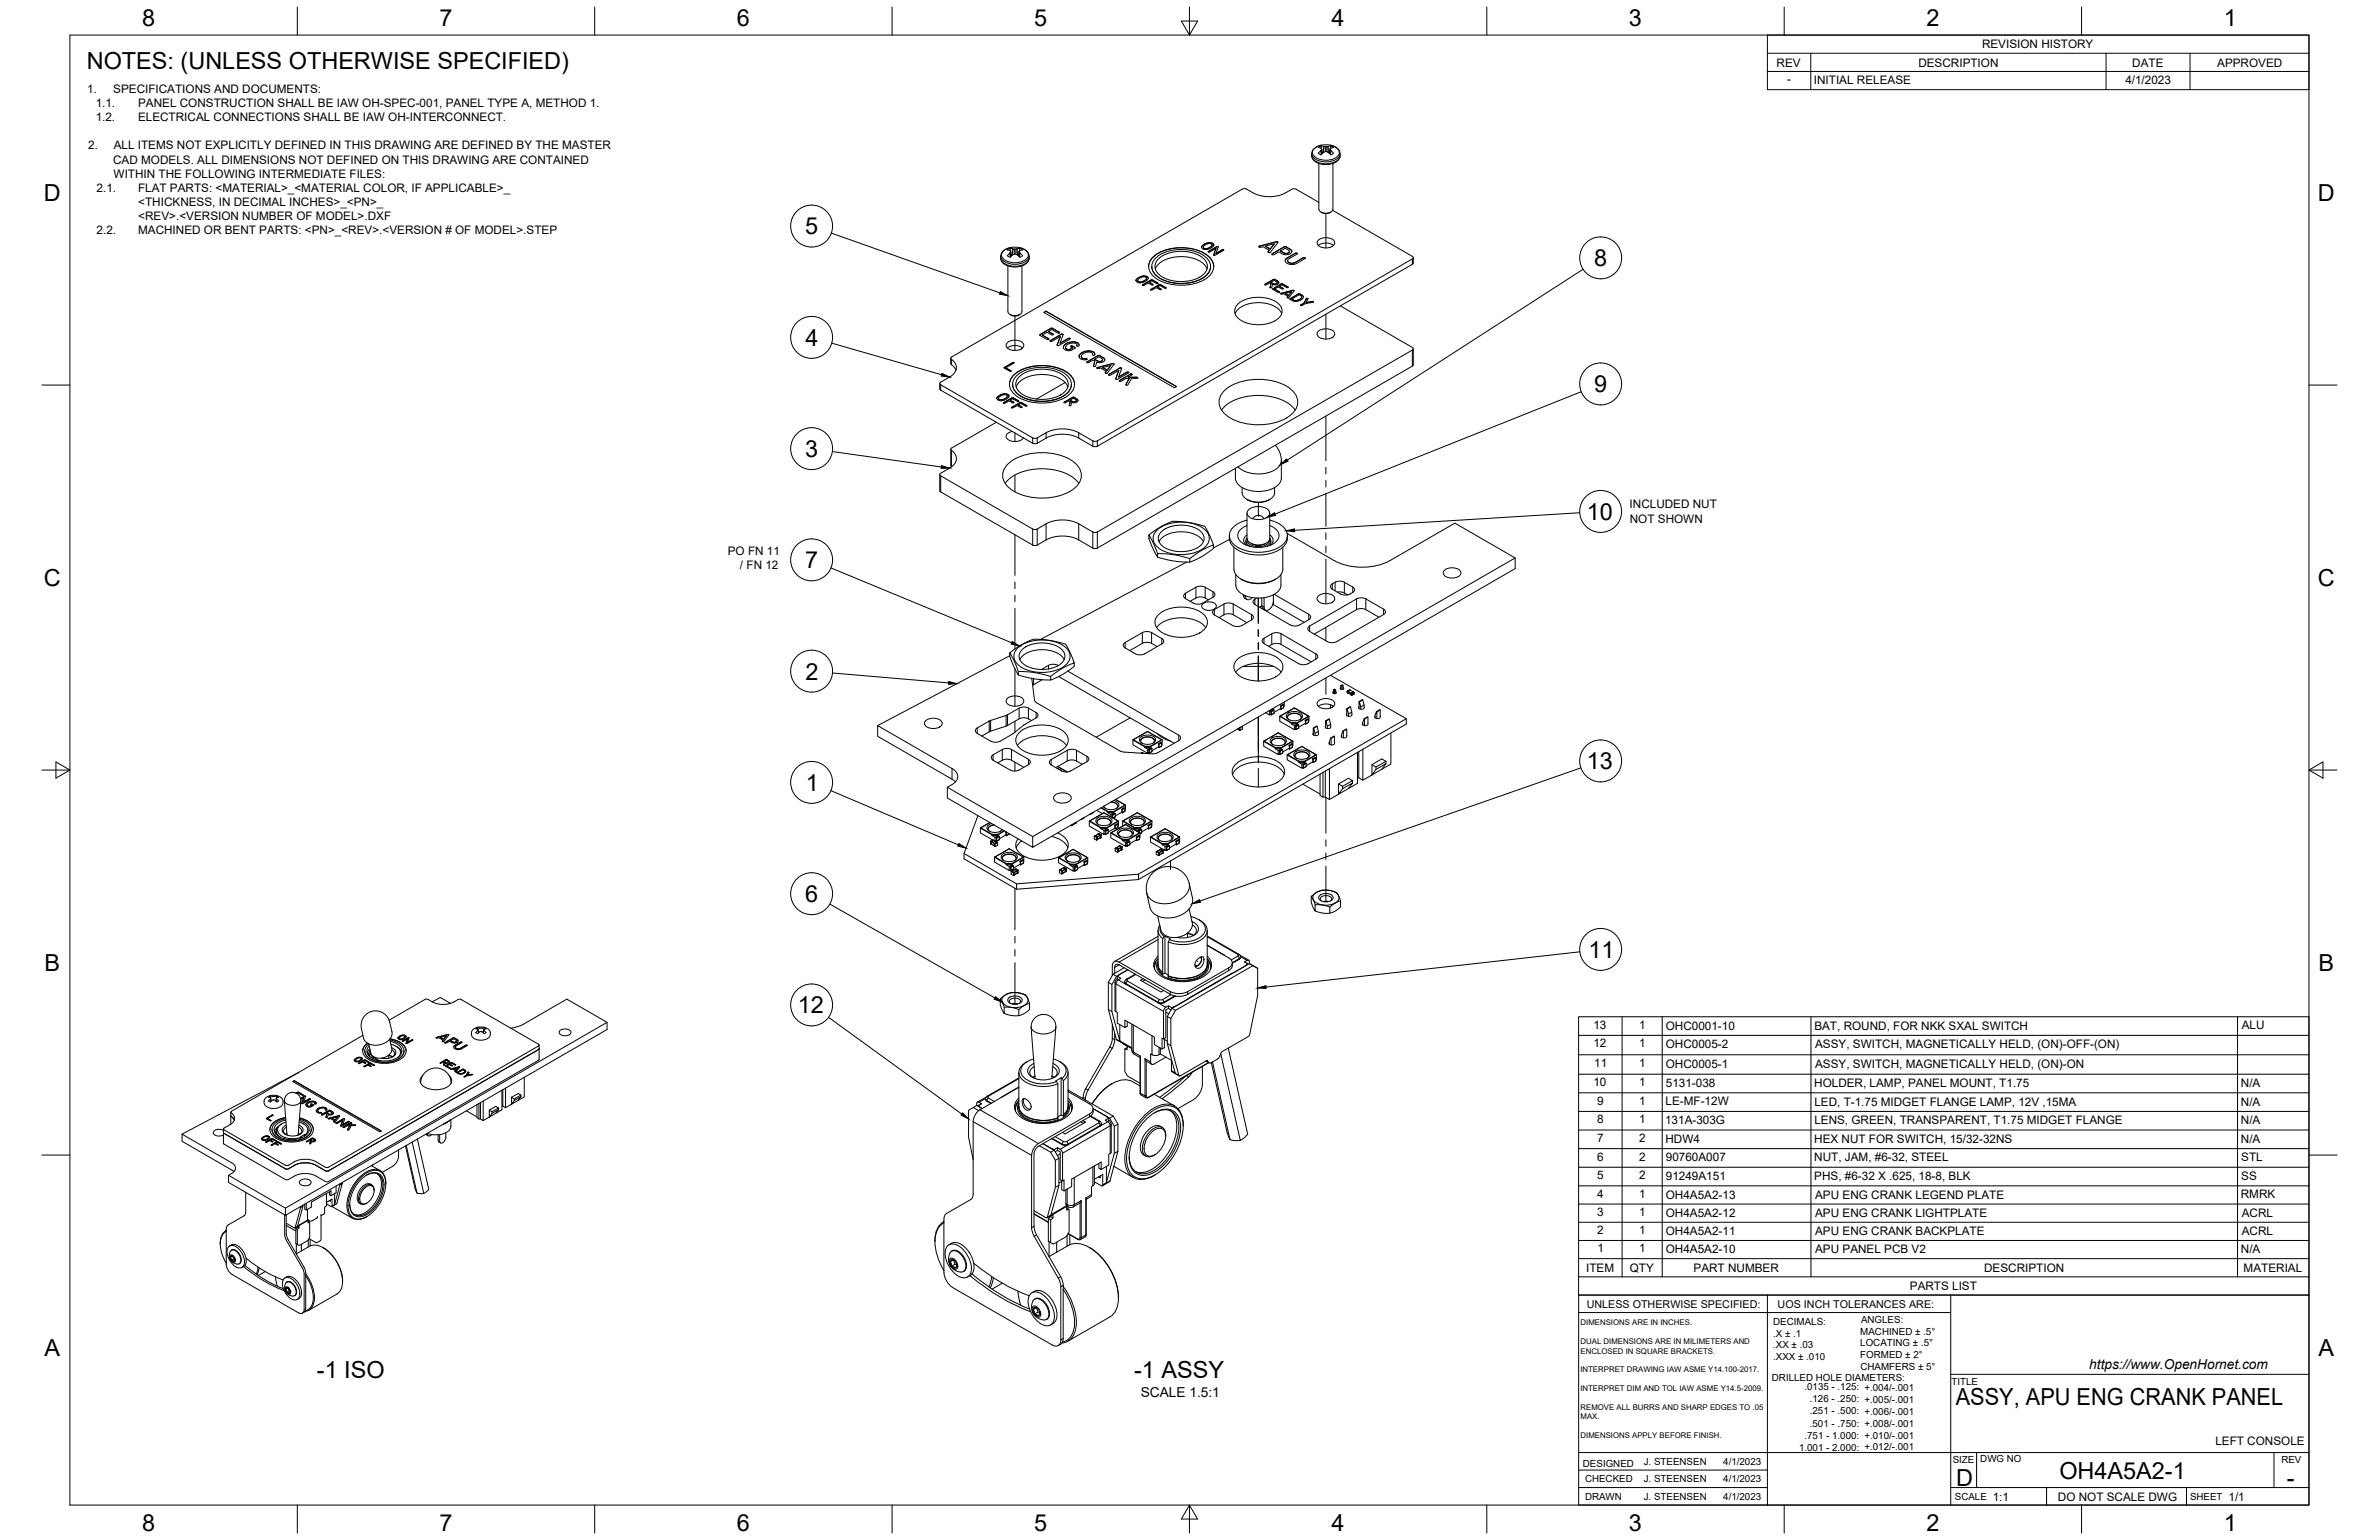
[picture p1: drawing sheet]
<svg xmlns="http://www.w3.org/2000/svg" width="864mm" height="559mm" viewBox="0 0 864 559" stroke-linecap="round" stroke-linejoin="round" font-family="sans-serif">
<defs><g id="words">
<g font-size="8.5">
<text x="51.6" y="9.4">8</text>
<text x="159.5" y="9.4">7</text>
<text x="267.5" y="9.4">6</text>
<text x="375.4" y="9.3">5</text>
<text x="483.4" y="9.4">4</text>
<text x="591.3" y="9.4">3</text>
<text x="699.3" y="9.4">2</text>
<text x="807.2" y="9.4">1</text>
<text x="31.5" y="25">NOTES: (UNLESS OTHERWISE SPECIFIED)</text>
<text x="16" y="72.9">D</text>
<text x="841.4" y="72.9">D</text>
<text x="292.2" y="85">5</text>
<text x="578.7" y="96.6">8</text>
<text x="292.4" y="125.5">4</text>
<text x="578.7" y="142.3">9</text>
<text x="292.3" y="165.8">3</text>
<text x="576.1" y="188.6">10</text>
<text x="292.2" y="206.2">7</text>
<text x="16" y="212.6">C</text>
<text x="841.4" y="212.6">C</text>
<text x="292.4" y="246.6">2</text>
<text x="576.1" y="279.1">13</text>
<text x="292.6" y="287">1</text>
<text x="292.3" y="327.3">6</text>
<text x="576.6" y="347.6">11</text>
<text x="16.2" y="352.3">B</text>
<text x="841.7" y="352.3">B</text>
<text x="289.6" y="367.7">12</text>
<text x="16.2" y="492">A</text>
<text x="841.7" y="492">A</text>
<text x="115" y="500.1">-1 ISO</text>
<text x="411.7" y="500.1">-1 ASSY</text>
<text x="710" y="510">ASSY, APU ENG CRANK PANEL</text>
<text x="710.1" y="539.1">D</text>
<text x="747.6" y="536.7">OH4A5A2-1</text>
<text x="830.1" y="539.1">-</text>
<text x="51.6" y="555.5">8</text>
<text x="159.5" y="555.5">7</text>
<text x="267.5" y="555.5">6</text>
<text x="375.4" y="555.4">5</text>
<text x="483.4" y="555.5">4</text>
<text x="591.3" y="555.5">3</text>
<text x="699.3" y="555.5">2</text>
<text x="807.2" y="555.5">1</text>
</g>
<g font-size="5">
<text x="758.4" y="496.8">https://www.OpenHornet.com</text>
<text x="414.1" y="506.8">SCALE 1.5:1</text>
</g>
<g font-size="4.3">
<text x="719.5" y="17.6">REVISION HISTORY</text>
<text x="644.9" y="24.2">REV</text>
<text x="696.4" y="24.2">DESCRIPTION</text>
<text x="774" y="24.2">DATE</text>
<text x="804.9" y="24.2">APPROVED</text>
<text x="31.7" y="33.7">1.</text>
<text x="41.1" y="33.7">SPECIFICATIONS AND DOCUMENTS:</text>
<text x="648.7" y="30.2">-</text>
<text x="658.5" y="30.6">INITIAL RELEASE</text>
<text x="771.5" y="30.3">4/1/2023</text>
<text x="34.7" y="38.9">1.1.</text>
<text x="50.1" y="38.9">PANEL CONSTRUCTION SHALL BE IAW OH-SPEC-001, PANEL TYPE A, METHOD 1.</text>
<text x="34.7" y="44">1.2.</text>
<text x="50.1" y="44">ELECTRICAL CONNECTIONS SHALL BE IAW OH-INTERCONNECT.</text>
<text x="32" y="54.2">2.</text>
<text x="41.1" y="59.3">CAD MODELS. ALL DIMENSIONS NOT DEFINED ON THIS DRAWING ARE CONTAINED</text>
<text x="41.3" y="54.2">ALL ITEMS NOT EXPLICITLY DEFINED IN THIS DRAWING ARE DEFINED BY THE MASTER</text>
<text x="41.3" y="64.5">WITHIN THE FOLLOWING INTERMEDIATE FILES:</text>
<text x="35.1" y="69.6">2.1.</text>
<text x="50.1" y="69.6">FLAT PARTS: &lt;MATERIAL&gt;_&lt;MATERIAL COLOR, IF APPLICABLE&gt;_</text>
<text x="50.2" y="74.7">&lt;THICKNESS, IN DECIMAL INCHES&gt;_&lt;PN&gt;_</text>
<text x="50.2" y="79.9">&lt;REV&gt;.&lt;VERSION NUMBER OF MODEL&gt;.DXF</text>
<text x="35.1" y="85">2.2.</text>
<text x="50.1" y="85">MACHINED OR BENT PARTS: &lt;PN&gt;_&lt;REV&gt;.&lt;VERSION # OF MODEL&gt;.STEP</text>
<text x="591.6" y="184.5">INCLUDED NUT</text>
<text x="591.7" y="189.6">NOT SHOWN</text>
<text x="264.2" y="201.5">PO FN 11</text>
<text x="268.6" y="206.6">/ FN 12</text>
<text x="578.4" y="373.3">13</text>
<text x="595.1" y="373.3">1</text>
<text x="604.7" y="373.6">OHC0001-10</text>
<text x="658.6" y="373.6">BAT, ROUND, FOR NKK SXAL SWITCH</text>
<text x="813.8" y="373.5">ALU</text>
<text x="578.4" y="380">12</text>
<text x="595.1" y="380">1</text>
<text x="604.7" y="380.3">OHC0005-2</text>
<text x="658.9" y="380.3">ASSY, SWITCH, MAGNETICALLY HELD, (ON)-OFF-(ON)</text>
<text x="578.7" y="387.1">11</text>
<text x="595.1" y="387.1">1</text>
<text x="604.7" y="387.4">OHC0005-1</text>
<text x="658.9" y="387.4">ASSY, SWITCH, MAGNETICALLY HELD, (ON)-ON</text>
<text x="578.4" y="394.1">10</text>
<text x="595.1" y="394.1">1</text>
<text x="604.7" y="394.4">5131-038</text>
<text x="658.6" y="394.4">HOLDER, LAMP, PANEL MOUNT, T1.75</text>
<text x="813.5" y="394.4">N/A</text>
<text x="579.8" y="400.9">9</text>
<text x="595.1" y="400.9">1</text>
<text x="604.6" y="401.1">LE-MF-12W</text>
<text x="658.6" y="401.2">LED, T-1.75 MIDGET FLANGE LAMP, 12V ,15MA</text>
<text x="813.5" y="401.2">N/A</text>
<text x="579.8" y="407.6">8</text>
<text x="595.1" y="407.6">1</text>
<text x="604.5" y="407.9">131A-303G</text>
<text x="658.6" y="407.9">LENS, GREEN, TRANSPARENT, T1.75 MIDGET FLANGE</text>
<text x="813.5" y="407.9">N/A</text>
<text x="579.8" y="414.4">7</text>
<text x="595" y="414.4">2</text>
<text x="604.6" y="414.6">HDW4</text>
<text x="658.6" y="414.7">HEX NUT FOR SWITCH, 15/32-32NS</text>
<text x="813.5" y="414.7">N/A</text>
<text x="579.8" y="421.1">6</text>
<text x="595" y="421.1">2</text>
<text x="604.7" y="421.4">90760A007</text>
<text x="658.6" y="421.4">NUT, JAM, #6-32, STEEL</text>
<text x="813.6" y="421.4">STL</text>
<text x="579.8" y="427.9">5</text>
<text x="595" y="427.9">2</text>
<text x="604.7" y="428.1">91249A151</text>
<text x="658.6" y="428.2">PHS, #6-32 X .625, 18-8, BLK</text>
<text x="813.6" y="428.2">SS</text>
<text x="579.8" y="434.6">4</text>
<text x="595.1" y="434.6">1</text>
<text x="604.7" y="434.9">OH4A5A2-13</text>
<text x="658.9" y="434.9">APU ENG CRANK LEGEND PLATE</text>
<text x="813.4" y="434.9">RMRK</text>
<text x="579.8" y="441.2">3</text>
<text x="595.1" y="441.2">1</text>
<text x="604.7" y="441.5">OH4A5A2-12</text>
<text x="658.9" y="441.5">APU ENG CRANK LIGHTPLATE</text>
<text x="813.8" y="441.5">ACRL</text>
<text x="579.8" y="447.8">2</text>
<text x="595.1" y="447.8">1</text>
<text x="604.7" y="448.1">OH4A5A2-11</text>
<text x="658.9" y="448.1">APU ENG CRANK BACKPLATE</text>
<text x="813.8" y="448.1">ACRL</text>
<text x="579.9" y="454.4">1</text>
<text x="595.1" y="454.4">1</text>
<text x="604.7" y="454.7">OH4A5A2-10</text>
<text x="658.9" y="454.7">APU PANEL PCB V2</text>
<text x="813.5" y="454.7">N/A</text>
<text x="575.8" y="461.5">ITEM</text>
<text x="591.7" y="461.4">QTY</text>
<text x="614.8" y="461.5">PART NUMBER</text>
<text x="720.3" y="461.5">DESCRIPTION</text>
<text x="814.5" y="461.5">MATERIAL</text>
<text x="693.3" y="468.1">PARTS LIST</text>
<text x="804.2" y="524.4">LEFT CONSOLE</text>
<text x="723.4" y="544.5">1:1</text>
<text x="747" y="544.7">DO NOT SCALE DWG</text>
<text x="809" y="544.5">1/1</text>
</g>
<g font-size="3.9">
<text x="576" y="474.6">UNLESS OTHERWISE SPECIFIED:</text>
<text x="645.3" y="474.7">UOS INCH TOLERANCES ARE:</text>
</g>
<g font-size="3.5">
<text x="643.7" y="485">.X ± .1</text>
<text x="643.7" y="480.8">DECIMALS:</text>
<text x="675.3" y="484.3">MACHINED ± .5°</text>
<text x="675.6" y="480">ANGLES:</text>
<text x="643.7" y="489.3">.XX ± .03</text>
<text x="675.3" y="488.6">LOCATING ± .5°</text>
<text x="643.7" y="493.5">.XXX ± .010</text>
<text x="675.3" y="492.8">FORMED ± 2°</text>
<text x="675.4" y="497.1">CHAMFERS ± 5°</text>
<text x="643.2" y="501.1">DRILLED HOLE DIAMETERS:</text>
<text x="708.4" y="502.7">TITLE</text>
<text x="655" y="504.4">.0135 - .125: +.004/-.001</text>
<text x="657" y="508.8">.126 - .250: +.005/-.001</text>
<text x="657" y="513.2">.251 - .500: +.006/-.001</text>
<text x="657" y="517.7">.501 - .750: +.008/-.001</text>
<text x="653.1" y="526.5">1.001 - 2.000: +.012/-.001</text>
<text x="655" y="522.1">.751 - 1.000: +.010/-.001</text>
<text x="574.6" y="532.3">DESIGNED</text>
<text x="596.7" y="531.6">J. STEENSEN</text>
<text x="625.6" y="531.6">4/1/2023</text>
<text x="708.9" y="530.9">SIZE</text>
<text x="718.9" y="530.5">DWG NO</text>
<text x="828.2" y="530.9">REV</text>
<text x="575.4" y="537.9">CHECKED</text>
<text x="596.7" y="537.9">J. STEENSEN</text>
<text x="625.6" y="537.9">4/1/2023</text>
<text x="575.4" y="544.3">DRAWN</text>
<text x="596.7" y="544.3">J. STEENSEN</text>
<text x="625.6" y="544.3">4/1/2023</text>
<text x="709.6" y="544.2">SCALE</text>
<text x="795" y="544.2">SHEET</text>
</g>
<g font-size="2.8">
<text x="573.7" y="480.9">DIMENSIONS ARE IN INCHES.</text>
<text x="573.7" y="487.7">DUAL DIMENSIONS ARE IN MILIMETERS AND</text>
<text x="573.7" y="491.1">ENCLOSED IN SQUARE BRACKETS.</text>
<text x="573.7" y="497.9">INTERPRET DRAWING IAW ASME Y14.100-2017.</text>
<text x="573.7" y="504.7">INTERPRET DIM AND TOL IAW ASME Y14.5-2009.</text>
<text x="573.7" y="511.6">REMOVE ALL BURRS AND SHARP EDGES TO .05</text>
<text x="573.7" y="514.9">MAX.</text>
<text x="573.7" y="521.8">DIMENSIONS APPLY BEFORE FINISH.</text>
</g>
</g></defs>
<!-- layer: Visible -->
<g fill="none" stroke="#000" stroke-width=".36">
<path d="M477 54l.6-.5a7.3 7.3 0 0 1 7.8 .3l1 1.6v1.4l-.3 1-2 1.4-2.7 .5-2.7-.4-1.9-1.2-.6-1.1v-1.4zM478.7 59.3v16.6M479.5 53l.2 1M479.5 53l-1 .5 1 .2M479.5 53.7l.1 .1M479.5 53l1.8 .2M479.6 53.8l.2 .3M479.8 54.1l-1.3 1.5 1 .6 1.1-1M479.8 54.1l.2 1.6M479.9 55.2l.1 .2M480 55.4l.2 .1M480 55.4h.1"/>
<path d="M481.2 53.2h.2M482 53.1l-.6 .1M482 55.2l-.7-.2-.7 .2M482 55.2h.1M482.1 53.1h-.1M482.6 55.4l-.2 .1M482.7 55.4h.1M482.7 55.2l-.1 .2M482.8 54.1l-.2 1.6M482.8 54.1l.3 .5M483.1 53.8l-.3 .3M483.1 53l-.2 1"/>
<path d="M483.1 53l-1 .1M483.1 53.7v.1M483.1 53l1 .5-1 .2M483.1 54.6l1 1-.4 .3-.6 .3-1-1M483.9 59.3v16.6a2.95 2.95 0 0 1-4.4 1l-.7-1M478.7 73.4l-8.1-4.7-1.3-.2a14.2 14.2 0 0 1-17.1 0l-1.3 .1-105.4 60.9-.3 .7a3.6 3.6 0 0 1 2 3.4 3.6 3.6 0 0 1-2.5 3.2M479.5 76.9a3.1 3.1 0 0 0 3.6 0M483.8 76.3l28.9 16.7M365.7 90.7l.9 .2M365.9 96.5v16.6M366.6 90.9h.1M366.6 90.1l.2 1"/>
<path d="M366.6 90.1l-.9 .6M366.6 90.1l1.1 .2M366.7 91.8h-.1M366.7 91l.2 .3M366.7 89.9l-1.6 .5-1.1 .9-.7 1.1v1.4l.4 1.2 .9 .8 2.7 1 3.3-.2 1.3-.5 1.1-1 .5-1.2v-1.4l-.4-.9-.9-.9a7.1 7.1 0 0 0-5.5-.8M366.9 91.2v.1M366.9 91.3l-.2 .4M366.9 91.3l.2 1.6M367.1 92.4v.2M367.1 92.6l.2 .1M367.1 92.6h.1M367.7 90.3h.1"/>
<path d="M369.8 92.6h.1M369.8 92.4l-.3 .3M369.9 91.2v.1M369.9 91.3l-.2 1.6M369.9 91.3l1.3 1.5-1 .5a1.92 1.92 0 0 0-2.5-.9l-1.1 1-.5-.3-.4-.3 .9-1M370.2 90.1l-.2 1M370.2 90.1l-2.5 .2M370.2 90.1l1 .6M371 96.5v16.6a2.95 2.95 0 0 1-4.4 1l-.7-1M371.2 90.7l-1 .2-.3 .4M417 96.7a6.9 6.9 0 0 1 5.1-5.6 17.2 17.2 0 0 1 17.1 2.4 4.8 4.8 0 0 1 1.4 3.2M418.1 96.7a5.7 5.7 0 0 0 4.2 4.9 16 16 0 0 0 15.7-1.7 4.2 4.2 0 0 0 1.4-3.2"/>
<path d="M418.5 93.3a17 17 0 0 1 20.6 0 4.6 4.6 0 0 1-.9 7.5 17.8 17.8 0 0 1-18.8 0 4.7 4.7 0 0 1-.9-7.5zM419.4 97.6a8.9 8.9 0 0 1 8.1-4.4 11.4 11.4 0 0 1 10.4 3.7l.3 .7M419.5 93.6a15.4 15.4 0 0 1 18.6 0 4.2 4.2 0 0 1-.8 6.8 15.7 15.7 0 0 1-17.8-.7 4 4 0 0 1 0-6.1zM420.4 94.1a13.6 13.6 0 0 1 16.8 0 3.7 3.7 0 0 1-.8 5.8 14 14 0 0 1-16-.6 3.6 3.6 0 0 1 0-5.2zM436.4 89.2l1-.7 1.4-.5 1.3 .2 .5 .7-.7 .9-1.9 .8-1.5-.4-.3-.4zM436.8 89.7l.4 .5h1.2l1.3-.7 .3-.6-.8 .9M437 90.2h.8M437.2 88.6v.1M438.6 91.3l3.3-1.9 .3 .2-.8 2.4 2.4-1.4 .4 .1-3.3 2-.3-.3 .8-2.3-2.3 1.4zM439 88v.1M439.2 89.7l-1.4 .6M440 88.9l-.7-.5-1.2 .2-1.2 .9 .1 .6"/>
<path d="M440.2 88.4l-1.2-.3-.9 .1-1.1 .6-.8 .8M440.2 88.4l.4 .4M440.2 88.3v.1M440.6 92.5h.1M441.4 90.1l-.8 2.3M441.7 89.5h.1M441.7 89.6l-3.1 1.7M441.8 89.4l.3 .2M442.1 89.5l.1 .1M443.7 90.7l.5 .1M443.7 90.7l-2.3 1.3M457 89.4l6.3-1.7 .6 .2-3 3.8-.6-.2 .4-.7-2.2-1.3-1.2 .3z"/>
<path d="M457.1 89.4l-.2 .1M459.3 89.3l3.3-.8-1.5 1.9-1.8-1.1 1.8 1.1M460.4 91.3l-.1 .2M460.7 90.8l-.3 .6M461.7 92.1l4.7-2.6 2 .9 .5 .8-.5 .8-1 .4-1.6-.1-1.6-.9-1.8 1.1h-.5zM461.9 92.1l-.2 .2M462.6 88.5l-1.5 1.8M463.7 87.8l.2 .2M463.7 87.8l-.5-.1-6.1 1.6M464.8 91l1.7-.9 1.5 .9 .1 .3-.4 .5M466.7 94.1l-.2 .5M466.9 93.9l3.6-2.1 .5 .3-3.4 2-.2 .6 .3 .4 .9 .4 1-.1 3.5-1.9 .8 .1-3.3 2-1.3 .4-1.1-.1-1.2-.5-.5-.8z"/>
<path d="M467.4 94.6l.5 .7M467.7 91.7l-.7 .2-1-.1M467.9 95.2l.9 .4 .8-.1M468.1 91.2l-.3 .6-1.2 .2-1.8-1 1.2 .7M468.8 90.7l.1 .6M468.8 90.8l-2.4-1.2-4.5 2.4M470.2 91.9h.7M470.2 92l-3.5 2M470.9 91.9l.1 .2M470.9 91.9h.1M473.7 93.5l.2 .2M473.7 93.6h-.5l-3.6 1.8"/>
<path d="M478.6 89.1a4.7 4.7 0 0 1 5.5 0M478.6 87.1a4.5 4.5 0 0 1 5.8 .4 1.6 1.6 0 0 1-1.4 2.2 4 4 0 0 1-4.9-1.4zM512.7 94l-114.4 66-.8 .2-.8-.2-5.1-3a13.1 13.1 0 0 0-11.9 0l-3.2 1.9-.8 .2-.8-.2-33.7-19.5 .3-.7 3.2-1.9M512.7 95.9l-114.4 66-.8 .2-.8-.2-5.1-2.9a13 13 0 0 0-11.9 0l-3.2 1.8-.8 .2-.8-.2-33.4-19.2-.4-.5v-2M512.7 93l.4 .5-.4 .5M513 93.5l.1 1.9-.4 .5M366.6 114.1l.5 .3M367.1 114.4l1.3 .3 1.4-.3M370.2 114.1l-.5 .3M378.9 113.3l.8-.4 47.4 27.4-.8 .4zM379.7 112.9l47.3 27.4M379.7 113l-.7 .4"/>
<path d="M412.4 101.6v.1M412.6 101.3l1.2-.9 1.2-.3 1.3 .2 .5 .6-.8 1.1-1.9 .7-1.4-.4-.3-.5zM413 101.8l.4 .5h1.1l1.3-.6 .4-.8-.8 1M413.3 102.2l.7 .1M413.4 100.6v.1M414.8 103.4l3.3-1.9 2.3 1.3-.6 .1-1.7-1-.8 .5 1.3 .8-.1 .2-1.7-.7-1.6 .9zM414.8 103.5h.1M415.2 100.1v.1M415.4 101.8l-1.4 .6M416.2 100.9l-.6-.4-1.2 .1-1.3 .9-.1 .3 .3 .4M416.4 100.4l-.9-.2-1 .1-1.3 .5-.8 1M416.4 100.4l.4 .5"/>
<path d="M416.4 100.4h.1M417.3 102.4l1.3 .9M417.7 105.1l3.3-1.9 2.3 1.3-.5 .1-1.7-1-.9 .5 1.3 1h-.4l-1.4-.7-1.6 .9zM417.7 105.2h.1M417.8 101.6h.6l1.8 1.1M417.8 101.7l-3 1.7M420.2 104.1l1.3 .9M420.2 102.6l.2 .2M420.8 103.3l.6 .1M420.8 103.4l-3.1 1.7M421.4 103.3l1.8 1.1M423.2 104.3l.1 .2"/>
<path d="M448.3 113.8a8.8 8.8 0 0 1 8.5-4 8.8 8.8 0 0 1 8.5 4M449.1 110.6a12.2 12.2 0 0 1 15.4 0 3.6 3.6 0 0 1-1.6 5.8 12.6 12.6 0 0 1-13.8-1.3 3.2 3.2 0 0 1 0-4.5zM459.1 103.2l3.3-1.9 1.3 .6 .5 .6-.1 .4-.7 .4-1.5-.1-.5 1.3-.4-.1 .4-1.5-.5-.2-1.3 .7zM459.2 103.2v.1M459.3 103.1v.1M461.3 102.4l1.2-.7 1.1 .7-.2 .6M461.4 102.9l-.4 1.4M462 104.9l3.3-2 2.3 1.3-.5 .2-1.8-1-.8 .5 1.3 .7-.1 .3-1.7-.8-1.3 .8 1.8 1-.1 .3zM462.1 104.8l-.1 .1M462.2 101.4v.1M462.7 104.9l1.8 1M463.4 102.9l-.9 .2"/>
<path d="M463.6 102.5l-.2 .5-.8 .1-1.3-.7 1.2 .6M463.7 101.9v.1M464.2 102.6l-.3-.5-1.5-.7-3.3 1.9M464.5 103.9l1.3 .9M464.9 106.5l4.4-1.2 .5 .2-2.2 2.6-.3-.1 .3-.5-1.6-.9-.8 .2zM465 106.6h-.1M466.6 106.4l2.2-.6-1 1.5-1.2-.9 1.2 .9M467.3 107.8v.2M467.6 107.5l-.3 .4M467.6 104.3l-2.3-1.3-3.2 1.7M468.2 108.4l3.4-1.9 1.5 1.1-.5 1-1.5 .7h-1.6zM468.4 108.3v.1"/>
<path d="M468.8 105.8l-1 1.3M469.3 105.3l.4 .2M469.3 105.4l-4.3 1.1M469.7 105.3l.1 .2M471.9 106.6v.1M472.2 110.7l-.1 .1M472.4 108.3l.1-.7-.9-.6-2.6 1.5M472.4 108.2l-.9 .6-1.3 .3M472.5 107.8l-.2 .6-1.3 .7h-1.1l-.9-.6 1.2 .5M473.1 107.8l-.3-.5-1.3-.7-3.3 1.9M473.4 110l-1.2 .6M474.2 108.5l-.8 1.4"/>
<path d="M474.2 108.5h.1M474.2 108.3l.4-.1 .2 .3-.7 1.2 2.3-.4 .4 .3-3 .6-1.3 .7-.3-.3a4.1 4.1 0 0 0 2-2.2zM474.3 108.3l.4 .1M474.3 108.4l-.1 .1M474.7 108.3l.1 .2M476.3 109.4l.4 .1M476.3 109.5l-2.2 .2M476.7 109.4l.1 .2M486.6 111l26.1 15.1M345.1 130l.1 2.1 1 1 .8 1.3M364.5 133.4l3.2-1.9 .4 .1-3 1.9 1.9 1-.1 .2h-.3zM364.6 133.4l-.1 .1"/>
<path d="M365.1 133.5l1.9 1M365.7 126.3a4.7 4.7 0 0 1 5.5 0M365.7 124.3a4.5 4.5 0 0 1 5.8 .4 1.6 1.6 0 0 1-1.4 2.2 4 4 0 0 1-4.9-1.4zM366.4 139.5a6.9 6.9 0 0 1 5.1-5.6 17.2 17.2 0 0 1 17.2 2.4 4.8 4.8 0 0 1 1.4 3.2M367.6 139.4a5.7 5.7 0 0 0 4.1 5 16 16 0 0 0 15.8-1.8 4.4 4.4 0 0 0 1.4-3.1M367.6 131.6h.4M367.6 131.7l-3 1.6M368 136.1a17 17 0 0 1 20.5 0 4.6 4.6 0 0 1-.8 7.5 17.8 17.8 0 0 1-18.9 0 4.7 4.7 0 0 1-.8-7.5zM368 131.5l.1 .2M369 136.4a15.4 15.4 0 0 1 18.5 0 4.2 4.2 0 0 1-.7 6.8 15.7 15.7 0 0 1-17.8-.7 4 4 0 0 1 0-6.1zM369.9 136.8a13.6 13.6 0 0 1 16.8 0 3.7 3.7 0 0 1-.8 5.9 14 14 0 0 1-16-.7 3.6 3.6 0 0 1 0-5.2zM377.4 121.4l4.3-2.4 3 1.7-.6 .2-2.3-1.3-1.2 .6 1.6 1v.3l-2.1-.9-1.7 .9 2.2 1.3 .1 .3-.3 .1-2.9-1.5z"/>
<path d="M377.6 121.4l-.2 .2M378.4 121.5l2.3 1.5M380.6 120.2l1.8 1.2M380.7 122.9v.1M381.2 123.7l4.2-2.5 .5 .2-1.1 3.1 3.1-1.8 .6 .2-4.3 2.5-.4-.3 1.1-3-3.1 1.8zM383.8 125.2h.1M384.7 120.8l-3-1.7-4.1 2.2M384.9 122.1l-1.1 3M385.2 121.3h.2M385.2 121.4l-4 2.4M385.4 121.2l.4 .1M385.8 121.3l.1 .2"/>
<path d="M386 125.9v.2M386.5 125l1.4-.7 1.9-.3 1.6 .5 .3 .9-.8 .2-.1-.8-.8-.3-2.2 .4-1 1 .1 .5 .4 .3 .9 .1 1.2-.6-.7-.4 .2-.3 1.4 .7-1.4 .9-.9 .2-1-.2-.9-.6v-.8zM386.7 138.8l-10.5 6M386.8 126.1l.4 .6M387.1 124.7l-1.1 1.2M387.2 126.6l1 .3M387.7 122.8l.8 .2M387.7 122.9l-2.9 1.6M388.6 126.7l-.4 .1M388.6 126.6v.1M388.9 139.4v.2M389.2 125.5l1.1 .8"/>
<path d="M389.2 125.6l-.5 .2M389.4 126.2l-.8 .5M390.9 125.2v.3M391.1 124.4l.6 .9M391.1 124.4l-1.1-.4-2.9 .6M391.8 129.2l-.1 .2M392.3 128.3l1.3-.7 1.9-.3 1.4 .4 .5 .4v.6l-.7 .2-.3-.9-.8-.2-2.1 .3-.8 .7-.2 .7 .5 .5 1.4 .1 .2 .3-1.2 .2-1.2-.4-.4-.5v-.8zM392.5 129.4l.4 .6M392.8 128l-1 1.1M392.9 129.9l1.6 .4M394.5 130.2l.1 .2M394.5 131.3l4.3-2.4 1.6 .8 .7 .7-.2 .5-.8 .6-2-.1-.4 1.5-.3 .1-.4-.1 .4-1.9-.6-.3-1.7 .9z"/>
<path d="M394.6 131.3v.1M394.8 131.2v.1M395 127.4l-2.2 .5M395 127.4l1.9 .4M395 127.3v.1M396.6 128.6h.1M396.6 128.7v.1M396.6 128.5v.1M396.9 127.7l.5 .9M397 132.7v.1M397.4 130.3l1.5-.8 1.3 .8-.2 .7M397.4 131l-.4 1.8"/>
<path d="M398.2 133.5l5.7-1.6 .5 .2-2.6 3.4-.6-.2 .4-.6-2.1-1.2-1 .3zM398.3 133.5l-.1 .1M398.5 129.1h.1M400 131l-1.2 .2M400.3 130.5l-.3 .5-.9 .2-1.7-.9 1.4 .8M400.3 133.4l2.9-.8-1.3 1.8-1.6-1 1.6 1M400.4 129.7v.1M401.1 130.6l-.4-.6-1.9-1-4.3 2.5M401.3 135.1l-.1 .2M401.6 134.7l-.3 .5M402.4 135.9l4.3-2.4 .5 .2-1.1 3.1 3.1-1.8 .6 .1-4.4 2.6-.4-.3 1.1-3-3.1 1.8zM402.4 136h.1"/>
<path d="M403.2 132.6l-1.3 1.7M403.8 131.9l.5 .1M403.8 132l-5.5 1.4M404.3 132l.1 .1M405 137.5h.1M406.1 134.4l-1.1 3M406.3 138.2l4.2-2.5 .5 .2-1.5 1 3.5 .1-.2 .3h-2l-1.7 2.5-.4-.3 1.2-2.2h-1.2l-2 1.1zM406.4 133.6h.2M406.4 133.7l-4 2.2M406.4 138.1l-.1 .1M406.6 133.5l.4 .1M407 133.5l.2 .3"/>
<path d="M408.7 139.6h.1M409 135.1l.7 .1M409 135.2l-2.9 1.6M409.5 136.9h3.1M409.9 137.3l-1.2 2.2M410.5 135.7l.4 .1M410.5 135.8l-4.1 2.2M410.9 135.7l.1 .3M412.6 136.8l.3 .2M412.9 136.9l.1 .2M478.6 120.2a4.5 4.5 0 0 1 5.8 .4 1.6 1.6 0 0 1-1.4 2.2 4 4 0 0 1-4.9-1.4zM512.7 132.8l-114.4 66.1-.8 .2-.8-.2-5.1-3a13.1 13.1 0 0 0-11.9 0l-3.2 1.9-.8 .2-.8-.2-33.4-19.3-.4-.5v-5.8"/>
<path d="M512.7 127l-114.4 66-.8 .2-.8-.2-5.1-2.9a13.1 13.1 0 0 0-11.9 0l-3.2 1.9-.8 .2-.8-.2-33.4-19.3M512.7 126.1l.4 .4-.4 .5M513 126.6l.1 5.8-.4 .4M361.7 153.2l-16.2 9.4-.3 .6a3.6 3.6 0 0 1 2 3.5 3.6 3.6 0 0 1-2.5 3.1M361.9 144.4v.1M362.1 144.1l1.2-.9 1.4-.3 1.1 .2 .5 .7-.7 .9-2 .7-1.5-.3-.2-.5zM362.5 144.5l.4 .6h1l1.3-.6 .5-.8-.8 1M362.7 145l.8 .1M362.9 143.4v.1M364.3 146.1l3.2-1.8 2.4 1.2-.5 .2-1.8-1-.9 .5 1.3 1h-.4l-1.3-.7-1.6 .9zM364.3 146.2l-.1 .1M364.7 142.9v.1"/>
<path d="M364.9 144.6l-1.4 .6M365.7 143.7l-.7-.5-1.1 .2-1.3 .8-.1 .4 .2 .3M365.9 143.2l-1-.2-1.3 .2-1.2 .6-.5 .8M365.9 143.2l.4 .6M365.9 143.1v.1M366.3 143.7v.1M366.7 145.2l1.4 .9M367.2 147.8l3.3-1.8 2.3 1.2-.5 .2-1.8-1-.8 .5 1.2 .7-.1 .3-1.6-.7-1.6 .9zM367.2 147.9v.1M367.3 144.4l.6 .1M367.3 144.5l-3 1.7M367.5 156.5l-.7 .2a1.6 1.6 0 0 0-1.6 1.6 1.6 1.6 0 0 0 1.5 1.6 4.3 4.3 0 0 0 4.8-1"/>
<path d="M367.9 144.4l1.8 1.1M368.9 140.4a8.9 8.9 0 0 1 8.1-4.5 11.4 11.4 0 0 1 10.3 3.8l.3 .7M369.7 146.9l1.3 .9M369.7 145.4l.1 .2M370.2 146.1h.6l1.8 1.1M370.2 146.2l-3 1.6M372.6 147.1l.2 .2M386.2 146l3.4-1.9 1.7 1.1-.1 .5-.5 .3h-1.7l-.5 1.3-.4-.2 .4-1.4-.5-.3-1.3 .8zM386.3 145.9v.1M386.4 145.8v.1M388.5 145.2l1.1-.7 1.1 .6-.2 .7M388.5 145.7l-.3 1.3"/>
<path d="M389.3 144.2v.1M390.5 145.6l-.9 .3M390.7 145.3l-.2 .5-.7 .1-1.3-.7 1.1 .6M390.8 144.7v.1M391.3 145.4l-.4-.6-1.3-.6-3.3 1.9M443.4 148.8a16.3 16.3 0 0 1 13.4-5.3 16.3 16.3 0 0 1 13.4 5.3M444.5 141.7a21 21 0 0 1 20-2.8 8.9 8.9 0 0 1 6.6 6.5 7.5 7.5 0 0 1-5.3 6.9 22.1 22.1 0 0 1-20.3-1.4 5.6 5.6 0 0 1-1-9.2zM344.7 169.9l-3.2 1.8-.4 .5 .4 .5M345.1 163v5.9l.4 .5M364.9 175.4a16.3 16.3 0 0 1 13.4-5.3 16.3 16.3 0 0 1 13.3 5.3M366 168.3a21 21 0 0 1 20-2.7 8.9 8.9 0 0 1 6.5 6.4 7.5 7.5 0 0 1-5.3 6.9 22.1 22.1 0 0 1-20.2-1.3 5.6 5.6 0 0 1-1-9.3zM450.9 176.9v1.9"/>
<path d="M450.9 178.8a4.7 4.7 0 0 0 4.8 3.3 6.7 6.7 0 0 0 6.9-2.7l.1-.6M462.7 176.9v1.9M463 161.6a8.3 8.3 0 0 1 2.1 5.6v6.3a5.5 5.5 0 0 1-4.8 4.4 11.7 11.7 0 0 1-11-2.4l-.7-1.3-.1-4.3M417.1 194.1l2.6 5.4 .5 1.4v1.3l-2.6-5.4-.5-1.4zM417.1 194.1l3.5-2.5 3.9-2a11.6 11.6 0 0 1 6.6-.1l3.5 .7a3.6 3.6 0 0 1 3.2 1.5l2.7 6M419.8 192.6a14.6 14.6 0 0 1 18 0 4 4 0 0 1-.8 6.3 14.9 14.9 0 0 1-17.2-.8 3.8 3.8 0 0 1 0-5.5zM420.7 196.6a9.2 9.2 0 0 1 9.2-3.6 8.4 8.4 0 0 1 6.9 3.6M421.3 193.2a11.8 11.8 0 0 1 14.9 0 3.5 3.5 0 0 1-1.5 5.6 12.2 12.2 0 0 1-13.4-1.3 3.1 3.1 0 0 1 0-4.3zM446.3 194.3v1M446.3 195.7l-5.8 3.1M446.3 195.3a6.5 6.5 0 0 0 5.2 5.2 15.4 15.4 0 0 0 14.4-2.1 4.3 4.3 0 0 0 1.4-3.1M447.9 198.6v7.9"/>
<path d="M452.6 181.2a8.3 8.3 0 0 0 8.4 0M452.7 186.2v9.2a3.6 3.6 0 0 0 4.1 2.3 3.6 3.6 0 0 0 4.1-2.3v-9.2M452.7 195.2l-.4 .9v1.7M452.7 190.7a3.8 3.8 0 0 0-3.1 4.9 9 9 0 0 0 9.3 2.9 5.7 5.7 0 0 0 5.4-4.2 4.2 4.2 0 0 0-3.4-3.6M452.7 188.7a7.6 7.6 0 0 0-6.4 5.3 5.8 5.8 0 0 0 4.4 5.3 15.9 15.9 0 0 0 14.9-1.6 4.2 4.2 0 0 0-.5-7.1l-1.9-1.1-2.3-.8M452.7 194.1a2.17 2.17 0 0 0-.3 3.7M453.3 184.9a5.7 5.7 0 0 1 7.4 .5 2 2 0 0 1-1.6 2.8 5.7 5.7 0 0 1-6.2-1.3 1.56 1.56 0 0 1 .4-2zM454.2 197.2a5.1 5.1 0 0 0 5.2 0M458.8 188.3a2.25 2.25 0 0 0-2-1.3 2.25 2.25 0 0 0-2 1.3M460.9 195.2l.4 .9v1.7M460.9 194.1a2.17 2.17 0 0 1 .3 3.7M465.7 198.6v7.9a5.9 5.9 0 0 1-5.1 4.7 12.4 12.4 0 0 1-11.8-2.5l-.9-2.2"/>
<path d="M467.2 193.5l17.1 9.9M467.3 194.3v1M420.2 200.9l5.2 .3 4.9 1 1.6 .5v1.3l-5.8-.4-5.9-1.4M430.8 204l-53.1 28M431.9 202.7l4.5-3.1 4.1-1.9v1.3l-1.1 .8-3.2 2.2-4.3 2M433.2 218.8l1.7 .4 1.7-.4M436.6 219.2a3.6 3.6 0 0 1 4.9 .3 2.16 2.16 0 0 1-2.9 2l-1.1-.2a1.27 1.27 0 0 1-1.1-.8 1.27 1.27 0 0 1 .2-1.3zM438.7 217.7l-1.7-.9-1.2-.2a5.9 5.9 0 0 0-3.8 1.6M440.3 216.7l-3.7 2.2M440.4 216.7a1.02 1.02 0 0 0 .6-1 1.02 1.02 0 0 0-.6-1l-2.9-1.6-1.7-.4-1.7 .4-3.8 2.2a1.02 1.02 0 0 0-.6 .9 1.02 1.02 0 0 0 .7 1l2.8 1.7M448.6 208.5v3.8a5.4 5.4 0 0 0 4.8 4.3 11.5 11.5 0 0 0 10.8-2.3l.7-1.3 .1-4.5M450.5 210.1l.5 .3"/>
<path d="M451 210.4a12.8 12.8 0 0 0 11.6 0M451.4 215.8l.2 1.1 1 .6M452.2 216.2v.3M452.2 216.4a1.1 1.1 0 0 0 .7 1.2 1.1 1.1 0 0 0 1.3-.4l.3-.4M455.5 219.4l13.4 7.6h2.4l3.8-2.1M455.5 217.4a1.02 1.02 0 0 0-.6 1 1.02 1.02 0 0 0 .6 .9M456.2 217l-.7 .4M458 217v2.8M458 219.8l-.8 .5M458.1 219.8l.5 1.1M458.9 216.9v3.4M462.1 219.3l11.3 6.5"/>
<path d="M462.2 215.8a6.1 6.1 0 0 1-.5 4.2l-1.2 1.3a1.02 1.02 0 0 1-1.1 .1 1.02 1.02 0 0 1-.5-1.1M462.6 215.7l12.5 7.2a1.02 1.02 0 0 1 .7 1 1.02 1.02 0 0 1-.7 .9M463.1 210.1l-.5 .3M478.6 216.2a4.5 4.5 0 0 1 5.8 .4 1.6 1.6 0 0 1-1.4 2.2 4 4 0 0 1-4.9-1.4zM484.4 203.4a22.4 22.4 0 0 0 20.2 0M484.7 211.3a2.11 2.11 0 0 0-1.8 1.5l.7 1 3.1 1.7a3.9 3.9 0 0 0 5.1-1.5l-.7-1-3.1-1.7M484.7 211.3l1.7-.4 1.6 .4M485.5 214.9l1.1-.1 1.4 .4M488 215.2l1.2 .7M524.4 206.9a4.5 4.5 0 0 1 5.8 .4 1.6 1.6 0 0 1-1.4 2.2 4 4 0 0 1-4.9-1.4zM550 202.5l-175.1 101.1v3.8l175.1-101.1v-3.8l-21.9-12.7-23.6 13.6M366.5 236.9l2.6 5.3 .6 1.4v1.3l-2.7-5.6-.5-1.1z"/>
<path d="M366.5 236.9l3.3-2.4 3.9-2a11.9 11.9 0 0 1 7.3-.1l3.1 .6a4.8 4.8 0 0 1 3 1.2l2.9 6.3M366.5 237.9l-47.9 25.4M369.3 235.3a14.6 14.6 0 0 1 18 0 4 4 0 0 1-.8 6.3 14.9 14.9 0 0 1-17.2-.7 3.8 3.8 0 0 1 0-5.6zM370.2 239.3a9.2 9.2 0 0 1 9.2-3.5 8.4 8.4 0 0 1 6.9 3.5M370.8 236a11.8 11.8 0 0 1 14.9 0 3.5 3.5 0 0 1-1.6 5.5 12.2 12.2 0 0 1-13.3-1.2 3.1 3.1 0 0 1 0-4.3zM408.4 233.1a1.02 1.02 0 0 0-.7 1 1.02 1.02 0 0 0 .7 1M408.4 233.2l6.3-3.6 1.1-.4 1.7 .1 4.2 2.4a1.01 1.01 0 0 1 .8 1 1.01 1.01 0 0 1-.7 .9l-6.8 3.9-1.8 .1-1-.4M408.4 235.1l3.7 2.2M419.9 227.7a12.3 12.3 0 0 1 12.3-3.2l3.7 1.5 1.8 1.7M420.1 234.6a5.9 5.9 0 0 0-3.7-1.6l-1.7 .4-4.6 2.7M420.4 223.2a13.6 13.6 0 0 1 16.8 0 3.7 3.7 0 0 1-.8 5.8 14 14 0 0 1-16-.6 3.6 3.6 0 0 1 0-5.2zM440.8 221.2l4-2.2 1.8-.2 1.1 .4 6.6 3.8a1.01 1.01 0 0 1 .7 1 1.01 1.01 0 0 1-.7 .9l-3.5 2.1-2.3 .3-1-.3-6.7-3.9"/>
<path d="M440.8 221.2a1.02 1.02 0 0 0-.7 1 1.02 1.02 0 0 0 .7 .9M442.5 224.1a5.2 5.2 0 0 1 4.1-1.4l1.1 .4 4.9 2.8M448.9 239.5a12.7 12.7 0 0 1 15.8 0 3.7 3.7 0 0 1-1.6 6.1 13.1 13.1 0 0 1-14.2-1.2 3.3 3.3 0 0 1 0-4.9zM458.5 231.9l3.7-2.2h2.3l13.2 7.6a1.02 1.02 0 0 1 .7 .9 1.02 1.02 0 0 1-.7 1l-3.4 1.8h-2.3l-13.2-7.5a.99 .99 0 0 1-.3-1.6zM458.6 220.9l.8 .5M460.5 234.5l2.3-1 1.7 .1 11.5 6.6M475.4 227.2l17-9.9 1.1-.3h1.2l1.1 .3 6.5 3.7a1.02 1.02 0 0 1 .7 1 1.02 1.02 0 0 1-.7 1l-17.1 9.8M475.4 229.1l6.5 3.7M475.4 227.2a1.02 1.02 0 0 0-.7 .9 1.02 1.02 0 0 0 .7 1M481.9 232.8l1.6 .4 1.7-.4M500.6 224l-5.3-3h-2.4l-15.8 9.1M365.2 259.6l-5.6 1.8"/>
<path d="M365.7 253.4a4.5 4.5 0 0 1 5.8 .4 1.6 1.6 0 0 1-1.4 2.2 4 4 0 0 1-4.9-1.4zM369.7 243.6l5.2 .4 4.9 1 1.6 .4v1.4l-5.9-.5-5.8-1.4M370 256.9l-4.8 2.7M370 256.9l1.1-.3 1.7 .1 3.3 1.9M374.5 246.2l1 7.9 .7 .9M376.1 258.5a1.02 1.02 0 0 1 .7 1 1.02 1.02 0 0 1-.7 1M378.3 246.7l-3.4 2M381.4 245.4l4.5-3 4.1-1.9v1.3l-1.5 1.1-4.1 2.5-3 1.4M384.2 241.5l-1.3-.4h-1.2l-3.7 1.8M384.3 245.5l41.9 24.2M387.6 243.5l40.3 23.3a1.02 1.02 0 0 1 .7 .9 1.02 1.02 0 0 1-.7 1l-7.7 4.5-1.1 .3-11.8-.7-31.1-17.8M448.5 243.9a12.3 12.3 0 0 1 13.3-2.3l2.2 1.2 1.1 1.1"/>
<path d="M460.8 257.9l.1 1.5-1.4-.8M461.2 259.2l.3 .2M461.3 258.1l.2 .1M461.3 259.2h.1M461.4 259.1l-.5 .3M461.4 259.2h.1M461.5 258.3v1.1M461.5 259.4h.1M462 257.2l-.3 .1M462 257.3l-1.1 .7M462.2 241.7l-11 .1M462.4 258.8l-.9 .6"/>
<path d="M462.5 258.8v-1.1l-.2-.2-1 .6 .1 1.1M462.5 258.8h.1M464.6 259.9l5.3-3 5.2 3M464.7 257.2l.3 .2M464.7 259.8l-.1 1.9 5.3 3.1v-1.5l-1.1-.6M464.8 257.2h.1M464.8 256.2h.1M464.8 256.1h.2M464.9 256.2v1M464.9 257.1l-2.4 1.4M465 256.1v.1M465 256.2v1.1"/>
<path d="M465 257.3v.1M466 255.7v1.1l-1 .6M466 255.7l-.2-.2-1 .7M466 256.8h.1M466.2 254.7v1.6l-.2 .2M467.3 259a4 4 0 0 1 5.4 .4 1.78 1.78 0 0 1-1.9 2.1 3.1 3.1 0 0 1-3.9-1.6zM469.9 256.8v.1M475 259.8l.2 1.9-.2 .1M478.6 254.3a4.5 4.5 0 0 1 5.8 .4 1.58 1.58 0 0 1-1.4 2.2 4 4 0 0 1-4.9-1.4zM478.6 256.3a4.7 4.7 0 0 1 5.5 0M482.9 256.3v.6M483 245l27.5 15.8-97.2 56.4-44.3 3.5-19-11"/>
<path d="M483.1 255.7l.1 1.2M484 250.3l.4-.3 .5 .3-.5 .2zM484 250.3v1.4M484 256.3h.1M484 251l-.1 .1a.59 .59 0 0 0 .6 .6 .59 .59 0 0 0 .5-.6l-.1-.1M484.4 250.5v1.2M484.9 250.3v1.4M486.7 248.8l.4-.3 .5 .3-.5 .2zM486.7 248.8v1.3M486.7 249.5l-.2 .1a.59 .59 0 0 0 .6 .6 .59 .59 0 0 0 .6-.6l-.1-.1M487.1 249v1.2M487.6 248.8v1.3"/>
<path d="M488.9 257.2l1.3-.7 .5 2.6a1.01 1.01 0 0 1-.9 .9 1.01 1.01 0 0 1-1.1-.8l.2-.2M488.9 259.7v-2.5l.6 1.9v.8M489 250.8v.5M489 251.2l.1 .1M489.1 250.8l.2 .1M489.1 251.4l.2 .1M489.1 250.8h-.1M489.3 251.5h.1M489.4 251.5l1 .6M489.4 251.5h-.1M489.9 250.3l-.9 .5M489.9 250.3h.1"/>
<path d="M489.9 250.3l.2 .1M490.1 250.4l.1 .1M490.2 250.5l-.9 .4 1.1 .7M490.2 250.5l1.1 .6M490.2 256.5l-1.2 .7M490.5 251.6l.2 .2v.5M490.5 252.2l.2 .1M490.5 251.6h-.1M490.7 258.4l-1.2 .7M491.3 251.1l-.9 .5M491.3 251.1l.2 .1M491.5 251.2l.1 .6"/>
<path d="M491.6 251.8l-.9 .5M493.3 254.6l1.4-.6 .5 2.5a1.01 1.01 0 0 1-1 .9 1.01 1.01 0 0 1-1-.8l.1-.2M493.3 257.1v-2.5l.7 1.9v.9M494.7 254l-1.2 .7M495.2 255.8l-1.2 .7M499.6 258.2l1.4-.6v2.3a1.01 1.01 0 0 1-.9 .9 1.01 1.01 0 0 1-1.1-.8l.2-.2M501 257.6l-1.2 .7M336.1 261.5a4.5 4.5 0 0 1 5.8 .4 1.6 1.6 0 0 1-1.4 2.2 4 4 0 0 1-4.9-1.4zM359.6 265.3l-3.2 1.8M359.6 261.4l-4.8 2.8a1.02 1.02 0 0 0-.7 .9 1.02 1.02 0 0 0 .7 1l4.9 2.9M359.7 268.9l1.7 .4 1.7-.4M360.5 275.8a1.02 1.02 0 0 1-.7-.9 1.02 1.02 0 0 1 .7-1l3.8-2.2 1.8-.1 1.1 .4 6.1 3.5a1.02 1.02 0 0 1 .7 1 1.02 1.02 0 0 1-.7 1l-3.8 2.1-1.8 .1-1.1-.3-6.1-3.6"/>
<path d="M362.2 276.8a4.7 4.7 0 0 1 4.5-1.2l4.9 2.8M365.2 263.5l-5.6 1.8M367.5 266.4l-4.4 2.6M369.3 270.5a12.3 12.3 0 0 1 12.4-3.2l3.7 1.5 1.8 1.7M369.9 266a13.6 13.6 0 0 1 16.8 0 3.7 3.7 0 0 1-.8 5.8 14 14 0 0 1-16-.7 3.6 3.6 0 0 1 0-5.1zM370 260.8l-4.8 2.7M370 260.8l1.1-.3h1.2l2.1 1M376.1 260.5a33.9 33.9 0 0 0-8.5 5.8l-.1 .1M383.7 278.8l1.7 1M384 278.1l3.4 2M392.9 277.4a5.9 5.9 0 0 0-3.8-1.7l-1.7 .4-4.1 2.4M394.6 276.4a1.02 1.02 0 0 0 .7-1 1.02 1.02 0 0 0-.7-1l-4.3-2.4-1.8-.1-1.1 .4-5.8 3.3a1.01 1.01 0 0 0-.7 1 1.01 1.01 0 0 0 .7 .9l3.7 2.2 2.3 .4 1.1-.4 5.8-3.3"/>
<path d="M410.3 260.5l-12.4 7M411.3 268.4l5.3-3 5.2 3M411.4 268.4l-.1 1.9 5.3 3v-1.5l-1.1-.6M414 267.6a4 4 0 0 1 5.4 .4 1.78 1.78 0 0 1-1.9 2 3.1 3.1 0 0 1-3.9-1.6zM414.1 268.8a2.94 2.94 0 0 1 5 0M414.3 273.3h.1M414.4 273.2l.1 .1M414.4 273.3h.1M414.7 269.7a1.19 1.19 0 0 1-.6-1.4 1.19 1.19 0 0 1 1.3-.8 2.89 2.89 0 0 1 3.7 1.2l-.6 1M414.7 273.1l-.4 .1M414.7 273h.1M414.7 273.1l.5 .3"/>
<path d="M415.5 270.8v.4h2.2l-.1-.4M416.6 265.4h.1M416.9 273.1l.3 .2M417 272.1l.9-.7 .3 .1-.1 1.2M417 272l.2 .1v1.2M417 273.1h.1M417 272.1h.1M417.1 272.1v.1M417.1 273l-.5 .3M417.1 272.2v.9M417.2 273.2v.1M417.7 271.2l-1.1 .6"/>
<path d="M418.1 272.7l-.9 .6M418.2 272.7h.1M420.1 266.1a8.9 8.9 0 0 0 4.7 2.8M420.4 271.1l.3 .1M420.5 270h.1M420.6 271l-2.5 1.4M420.7 270v.1M420.7 270.1v1.1M421.6 269.5l-1.1 .5v1.1M421.6 269.5l.1 .1M421.6 270.7l-.9 .6M421.7 269.6v1.1"/>
<path d="M421.7 270.7h-.1M421.7 268.4l.2 1.9-.2 .1M448.4 277.5a13.6 13.6 0 0 1 16.8 0 3.7 3.7 0 0 1-.7 5.8 14 14 0 0 1-16.1-.6 3.6 3.6 0 0 1 0-5.2zM449.3 264.5l.5 .3M449.8 264.8v.1M449.8 264.2v.6M449.8 264.9l.3 .1M450.1 265h.1M450.1 264.1v.9M450.2 264l-.1 .1M450.9 263.6h.1M450.9 263.6l-.7 .5"/>
<path d="M450.9 264.6l-.7 .4M451 263.6v.9M451 264.5l-.1 .1M458.8 268.9l5.2-3 5.3 3M458.9 268.9l-.2 1.8 5.3 3.1v-1.5l-1.1-.6M461.5 268a4 4 0 0 1 5.4 .5 1.78 1.78 0 0 1-1.9 2 3.1 3.1 0 0 1-3.9-1.6zM461.5 269.3a2.94 2.94 0 0 1 5 0M462.1 270.2a1.19 1.19 0 0 1-.5-1.4 1.19 1.19 0 0 1 1.2-.8 2.89 2.89 0 0 1 3.7 1.2l-.6 1M463 271.3l-.1 .4h2.2v-.4M464 265.9h.1M464.3 273.6l.3 .2M464.4 272.6l1-.7 .2 .2v1.1"/>
<path d="M464.4 272.5l.3 .1-.1 1.2M464.4 272.6h.1M464.5 272.6v1M464.5 273.5l-.5 .3M464.6 273.6h-.2M465.1 271.7l-1.1 .6M465.6 273.2l-.9 .6M465.6 273.2h.1M467.3 273.9v1.8l5.3 3v-1.4l-1.1-.7M467.4 260.3a2.94 2.94 0 0 1 5 0M467.4 273.8l-.1 .1 5.3-3.1 5.2 3.1M467.9 261.1a1.19 1.19 0 0 1-.5-1.3 1.19 1.19 0 0 1 1.3-.9 2.89 2.89 0 0 1 3.7 1.2l-.6 1"/>
<path d="M468 270.4l.2 .2-.1 1.1M468.1 271.5l-2.5 1.4M468.8 262.2v.5h2.2v-.3M469.1 270l-1.1 .4v1.1M469.1 270v1.2M469.1 271.2l-1 .6-.3-.2M469.1 271.2h.1M469.2 268.9l.1 1.8-.2 .2M470 273a4 4 0 0 1 5.4 .4 1.78 1.78 0 0 1-1.9 2 3.1 3.1 0 0 1-3.9-1.6zM470.1 274.2a2.94 2.94 0 0 1 5 0M470.2 264.6l.3 .1M470.3 264.5h.1"/>
<path d="M470.3 263.4l.2 .1M470.3 264.5l-.4 .3M470.5 263.5v.1M470.5 263.6v1.1M470.5 264.7h.1M470.7 275.1a1.19 1.19 0 0 1-.6-1.4 1.19 1.19 0 0 1 1.3-.8 2.89 2.89 0 0 1 3.7 1.2l-.6 1M470.9 262.2l.1 .2M471 262.7l-1.1 .6M471.4 263l-1.1 .4 .1 1.1M471.4 262.9l.1 .1M471.4 263.1v1.1M471.4 264.2l-.9 .5"/>
<path d="M471.5 264.1v.1M471.5 276.2v.4h2.2l-.1-.4M472.6 270.8h.1M472.9 278.6l.3 .1M473 278.5h.1M473 277.4l.2 .1M473.1 278.4l-.5 .3M473.1 278.5h.1M473.2 277.5v.1M473.2 277.6v1.1M473.2 278.7h.1M473.7 276.6l-1.1 .7"/>
<path d="M473.8 261.5l.9-.7 .3 .2v1.1l-1 .6M473.8 261.5v.1M473.8 261.4l.1 .1M473.9 261.5v1M473.9 262.4l-2.5 1.4M473.9 262.5h-.1M474 261.5v1.2l-.3-.1M474.1 278.2l-.9 .5M474.2 277v1.1M474.2 277l-.3-.2-.9 .6 .1 1.1M476.5 276.5l-2.3 1.3M476.5 275.4l.2 .1v1.2l-.3-.2"/>
<path d="M476.6 276.5l-.1-1.1 1.2-.5v1.2l-1 .6M476.7 264.2l1.4-.7 .5 2.6a1.01 1.01 0 0 1-1 .9 1.01 1.01 0 0 1-1-.8l.1-.2M476.7 266.7v-2.5l.7 1.9v.8M477.7 273.8l.2 .1M477.9 273.9v1.8l-.2 .1M478.1 263.5l-1.2 .7M478.6 265.4l-1.2 .7M481.2 261.6l1.4-.6 .4 2.5a1.01 1.01 0 0 1-.9 .9 1.01 1.01 0 0 1-1-.8l.1-.2M481.2 264.1v-2.5l.6 1.9v.9M482.6 261l-1.2 .7M482.6 278.9v11.2l-1.5-.9v-9.4M483 267.8l1.4-.6v2.3a1.01 1.01 0 0 1-.9 .8 1.01 1.01 0 0 1-1.1-.7l.2-.2"/>
<path d="M483 262.8l-1.2 .7M483.2 267.9l-.2-.1-.4 1.3v1M484.4 267.2l-1.2 .7v2.4M487 267.5v-1l.5-1.3 .2 2.5M487.5 265.2l1.4-.6v2.3a1.02 1.02 0 0 1-1 .9 1.02 1.02 0 0 1-1-.8l.1-.2M488.9 264.6l-1.2 .7M492.8 273v11.2l-3.3 1.9M494.7 262.4a.86 .86 0 0 0 .4 1 .86 .86 0 0 0 1.1-.2l.4-.3-.1-.4M494.7 271.9v11.2l-1.5-.9v-9.5M495.2 260.8l1.4-.6v2.2M495.3 260.9l-.6 1.2v1M496.6 260.2l-1.3 .7v2.4"/>
<path d="M498 277.5l1.5 .8v.9M499.2 260.5v-1l.4-1.3 .2 2.5M499.5 278.3l3.6-2.1-1.5-.8-3.6 2.1v3.7l-3.3 1.9M499.5 279.2l3.6-2.1-1.5 2-3.6 2.1zM503.1 276.2v.9M504.9 266v11.2l-3.3 1.9M510.5 260.8v1.9l-97.2 56.5-44.3 3.5-19-11v-2l5-13.7M346.8 283.7l-1.2-1-27-15.5v-3.9l27 15.5a3.1 3.1 0 0 1 2.1 3 3.1 3.1 0 0 1-2.1 2.9l-1.7 1M359.3 298.5l-3.4 1.9M360 298.8a1.46 1.46 0 0 0-1.6 1 1.46 1.46 0 0 0 .7 1.8 4.3 4.3 0 0 0 4.8-.5M360.8 299.3a1.54 1.54 0 0 0-1.6 .5 1.54 1.54 0 0 0-.2 1.6l.3 .3M361 299.4l-1.6 .4-.7 1"/>
<path d="M382.9 288.6a4.5 4.5 0 0 1 5.8 .3 1.6 1.6 0 0 1-1.3 2.2 4 4 0 0 1-4.9-1.3zM388.7 299.5l.2 .1M389 299.3v.3M389 299.6h-.1M389.3 299.1v.3M389.3 299.4l-.3 .2M389.3 299.4h.1M390.3 298.8l-1 .5M390.3 298.5v.3M390.3 298.7v.1M390.4 298.8h-.1M390.7 298.6l-.5 .2"/>
<path d="M390.7 298.3v.3M390.7 298.6h.1M392.3 297.4h.1M392.5 297.4h-.1M393.4 296.8l-.9 .6M393.4 296.8h.1M395.5 297.9l5.2-3 5.3 3M395.6 297.9l-.2 1.8 5.3 3.1v-1.5l-1.1-.6M395.9 295.3v.1M396 295.3h.1M396 295.3l-.1 .1M396.9 294.7v.1"/>
<path d="M396.9 294.8l-1 .6M398.1 294l2.1 1.2M398.2 297a4 4 0 0 1 5.4 .5 1.78 1.78 0 0 1-1.9 2 3.1 3.1 0 0 1-3.9-1.6zM398.2 298.3a2.94 2.94 0 0 1 5 0M398.8 299.2a1.19 1.19 0 0 1-.5-1.4 1.19 1.19 0 0 1 1.2-.8 2.89 2.89 0 0 1 3.7 1.2l-.5 1M400.7 294.9h.1M400.7 292.5l.6 .9M402.2 294.6v.3h2.1v-.3M402.2 294.9l1 .6v.9M402.2 294.5v.1M403.2 291.1l1.8 .4 .8 1M403.3 291a1.83 1.83 0 0 1 2.4 1.8l-.5 .6"/>
<path d="M403.7 295.6l.2 .2M403.9 295.8v.9M404.3 290.5l.6 .2a1.44 1.44 0 0 1 1.3 1.4 1.44 1.44 0 0 1-1.4 1.4 4 4 0 0 1-4.3-.8M404.3 294.5l.1 .1M404.3 294.9l-1.1 .6M404.6 299.6l1-.7 .2 .1v1.2M404.6 299.6h.1M404.6 299.4l.2 .1M404.7 299.6l.1 1-2.5 1.3M404.8 295.2l-1.1 .4 .1 1.1M404.8 295.2l.1 1.2M404.8 299.5l.1 .1"/>
<path d="M404.8 296.4l-.7 .4M404.9 299.6v1.1M404.9 296.4h-.1M405 290.1l3.5 2M405.9 297.9l.1 1.8-.2 .2M407.1 294.8l.3 .1M407.2 293.8l.9-.7 .3 .1-.1 1.2M407.2 294.7h.1M407.2 293.8h.1M407.2 293.6l.1 .1M407.2 293.8v1M407.3 294.7l-2.4 1.4"/>
<path d="M407.3 293.7l.1 .1M407.4 293.8v1.1l1-.6M407.5 298l.1 1.7M407.6 297.9l5.3-3 5.2 3M407.7 297.9l-.1 .1M408.4 292.1l.2 .1M408.5 299.1v.1M408.6 292.2v1.7l-.3 .1M410.3 297a4 4 0 0 1 5.4 .4 1.78 1.78 0 0 1-1.9 2.1 3.1 3.1 0 0 1-3.9-1.6zM410.4 298.3a2.94 2.94 0 0 1 5 0M410.9 299.2a1.19 1.19 0 0 1-.5-1.4 1.19 1.19 0 0 1 1.3-.8 2.89 2.89 0 0 1 3.7 1.1l-.6 1.1M412.9 294.9h.1"/>
<path d="M416.8 299.4l.2 .2v1.1l-.3-.1M417.9 299v1.1M418 299l-.3-.1-.9 .5 .1 1.1M418 297.9l.1 1.8-.2 .1M447.4 281a8.9 8.9 0 0 1 8.2-4.4 11.4 11.4 0 0 1 10.3 3.7l.3 .7M472.9 284.5l6.3 3.6M480.3 280.3v8.9l-1.1-.6v-7.7M480.3 289.2h.8M485.9 284.5l1.5 .8v.9M487.4 285.3l3.6-2-1.5-.9-3.6 2.1v3.7l-3.3 1.9M487.4 286.2l3.6-2.1-1.5 2-3.6 2.1zM491 283.3v.8"/>
<path d="M492.8 282.2h.4M355.9 300.5v1.7l4.5 2.6M356.1 300.4l-.2 .1M359.6 306.2h.1M359.6 306.2l.3 .2M359.9 305.5v.9M359.9 306.4h.1M359.9 306.3l1.1 .6M360 305.4l-.1 .1M360 306.4h-.1M360.1 303.2l1.1 .6v1.5l-.5-.3M360.1 302.7v.5h2.2v-.5"/>
<path d="M360.7 305l1.1 .6-.8 .4M360.7 305l-.7 .4M360.7 304.9l-.8 .5M360.7 304.9l.1 .1M360.7 304.9l-.3-.2-.8 .5v1M360.7 305h.1M361 306.1v.9M361 307l.3 .2M361 306v.1M361.1 311l5.3-3 5.2 3M361.2 311l-.2 1.8 5.4 3.1v-1.5l-1.1-.6M361.3 307.2h.1"/>
<path d="M361.5 305.1l.3 .1M361.6 303.9l.2 .2v1.1M361.6 305l.1 .1M361.7 305l-.5 .3M361.8 305.6l.3 .2M361.8 305.5v.1M362.1 305.8l-.8 .4v1M362.1 305.7v.1M362.1 305.8v.9l-.8 .5M362.3 303.2l-1.1 .6M362.8 304.7l-1 .5M362.8 303.6v1.1"/>
<path d="M362.8 303.5l-.2-.1-1 .5 .1 1.1M362.8 304.6v.1M363.7 300.9l-.6 .8M363.8 310.1a4 4 0 0 1 5.4 .4 1.78 1.78 0 0 1-1.9 2.1 3.1 3.1 0 0 1-3.9-1.6zM363.9 311.4a2.94 2.94 0 0 1 5 0M364.4 312.3a1.19 1.19 0 0 1-.5-1.4 1.19 1.19 0 0 1 1.3-.8 2.89 2.89 0 0 1 3.7 1.1l-.6 1.1M365 303.1l.3 .1M365.1 301.9l.2 .2M365.1 303h.1M365.2 302l.1 1.2M365.2 302.9l-2.4 1.5M365.2 301.9v1.1"/>
<path d="M365.2 303h.1M365.3 313.3v.5h2.1v-.5M365.3 303.2h.1M366.3 302.5v.1M366.3 302.7l-1 .5M366.3 302.6v.1M366.4 308h.1M366.7 315.7l.3 .1M366.8 314.6l.9-.6 .2 .2v1.1M366.8 314.5l.2 .2v1.1M366.8 315.6v.1M366.8 314.6v.1"/>
<path d="M366.8 314.7v.9M366.9 315.6l-.5 .3M367.1 316.3v.9l.8 .5M367.1 316.3l.8 .4M367.1 316.2v.1M367.4 316.1l-.3 .2M367.4 316.1l.8 .5M367.4 313.8l-1 .6M367.9 316.7v.1M367.9 316.8v.9M367.9 315.3l-.9 .5M367.9 317.7h.1"/>
<path d="M367.9 315.3h.1M368.2 316.6v.9l-.3 .2M368.2 317.5h.1M368.4 315.5v.1M368.4 315.5l.4-.2 .8 .5v.9M368.5 315.5l-1.1 .6M368.5 315.5l.8 .5M368.5 315.5h.1M368.5 315.5h-.1M369.2 316.9h.1M369.2 316.8l-1 .6M369.3 316.8h-.1"/>
<path d="M369.3 316v.9M369.3 316.9h.1M369.6 316.7l-.3 .2M369.6 316.7h.1M370.2 313.7l.2 .1M370.3 312.5l.2 .2M370.3 313.6h.1M370.3 312.6v.1M370.3 312.6v1M370.4 313.5l-2.5 1.5M370.5 312.7v1.1M370.5 313.8h-.1"/>
<path d="M370.9 305.1l-1.3 1.2-.7 1.3M371.4 312l-1.1 .6M371.4 312l.1 .1M371.4 313.3l-.9 .5M371.4 312.1v1.1M371.5 313.2l-.1 .1M371.5 311l.1 1.8-.2 .1M374.9 303.6l-31-17.9v3.9l31 17.8M381.7 303.5a7.8 7.8 0 0 1 5.9 4.1M383.9 302.2a4.6 4.6 0 0 1 3.5 6 10.8 10.8 0 0 1-10.2 3.9 9.8 9.8 0 0 1-8.2-4.1 3.4 3.4 0 0 1 .6-3.6M384.3 311.2l5.3-3 5.2 3M384.4 311.2l-.1 1.8 5.3 3.1v-1.5l-1.1-.6"/>
<path d="M384.6 316.6v.1M384.6 315.7l.8 .4v1M384.6 316.7l.8 .4M384.6 315.7v.9M384.9 315.5l-.3 .2M384.9 315.5h.1M385.4 316.1l.1 .1M385.5 317.1h-.1M385.8 315.9v1M385.8 316.9l-.4 .2M385.8 316.9h.1M386 314.9v.1"/>
<path d="M386 314.9l-1 .6 .7 .5M386 314.9h.1M386 314.9l.8 .5M386.3 314.7l-.3 .2M386.3 314.7h.1M386.3 314.7l.8 .5M386.7 316.3h.1M386.8 315.4h.1M386.8 316.3l-1 .6M386.8 316.2v.1M386.8 315.3v.1M386.8 315.4v.9"/>
<path d="M387 310.3a4 4 0 0 1 5.4 .4 1.78 1.78 0 0 1-1.9 2.1 3.1 3.1 0 0 1-3.9-1.6zM387.1 311.6a2.94 2.94 0 0 1 5 0M387.1 315.1l.1 .1M387.1 315.2l.1 .9-.4 .2M387.7 312.5a1.19 1.19 0 0 1-.6-1.4 1.19 1.19 0 0 1 1.3-.8 2.89 2.89 0 0 1 3.7 1.2l-.6 1M388.5 313.5v.5h2.2l-.1-.5M389.6 308.2h.1M389.9 315.9l.2 .2M390 314.7l.2 .2-.1 1.2M390 315.8v.1M390.1 315.8l-.5 .3M390.1 315.8l-.1 .1"/>
<path d="M390.7 314l-1.1 .6M391.1 314.3l-1.1 .4 .1 1.1M391.1 314.3l.1 1.2M391.1 315.5l-.9 .6M391.2 315.5h-.1M393.5 312.7l.2 .2v1.1M393.5 313.8l.1 .1M393.6 312.9l.8-.7 .3 .2v1.1M393.6 313.8l-2.4 1.4M393.6 313v.8M393.6 313.8h.1M393.7 314h.1"/>
<path d="M394.7 313.5l-1 .5-.3-.1M394.7 313.5h.1M394.7 311.2l.2 1.8-.2 .2M397.2 303.4v1l.8 .4M397.3 303.4l.8 .5M397.3 303.4h-.1M397.6 303.2l-.4 .2M397.6 303.2h.1M397.6 303.2l.8 .5M398.1 303.9v.9M398.1 304.8l-.1 .1M398.4 303.7v1"/>
<path d="M398.4 304.7l-.3 .1M398.4 304.6v.1M398.6 302.6v.1M398.7 302.6l.7 .5M398.7 302.7l-1.1 .6M398.7 302.6v.1M398.7 302.6h-.1M398.7 302.7l.7 .4M398.9 302.4l-.3 .2M399 302.4h.1M399 302.4l.8 .5M399.4 304v.1"/>
<path d="M399.4 303.1h.1M399.4 304l-1 .6M399.4 303.1v.9M399.4 303.1l.1 .9M399.5 304h-.1M399.6 300.4v.3h2.2v-.3M399.7 300.3l-.1 .1M399.8 302.9h.1M399.8 302.9v.9M399.8 303.9l-.3 .2M399.8 303.8v.1M401 302.6l.3 .2"/>
<path d="M401.2 301.5l.2 .1-.1 1.2M401.2 302.6h.1M401.2 301.6l.1 .1M401.3 302.5l-.6 .3M401.3 301.7v.9M401.3 302.6h-.1M401.8 300.3v.1M401.8 300.7l-1.1 .6M402.3 301l-1.1 .6M402.3 301v.1M402.3 302.2l-1 .6M402.3 301.1v1.1"/>
<path d="M402.3 302.2h.1M403.2 302.3v1.7l5.3 3.1v-1.5l-1.1-.6M403.4 302.2h-.2M404.5 300.6l.3 .2M404.6 300.5l.1 .1M404.8 307.8v1l.8 .5M404.9 307.8l.7 .5M404.9 307.8h-.1M404.9 300.7h-.1M405.2 307.6l.8 .5M405.2 307.6l-.4 .2M405.6 308.3h.1"/>
<path d="M405.7 308.3v.9M405.7 309.2l-.1 .1M405.8 300.2l-1 .6M405.8 300.2h.1M406 308.1h.1M406 308.1v1l1-.7M406 309.1l-.3 .2M406 301.3a4 4 0 0 1 5.4 .4 1.78 1.78 0 0 1-1.9 2.1 3.1 3.1 0 0 1-3.9-1.6zM406 309v.1M406 302.6a2.94 2.94 0 0 1 5.1 0M406.2 307v.1M406.2 307l.8 .5v.9"/>
<path d="M406.2 307.1l-1 .6M406.2 307.1h.1M406.2 307h.1M406.3 307.1l.7 .4M406.5 306.9l-.3 .1M406.5 306.8h.1M406.5 306.9l.8 .4M406.6 303.5a1.19 1.19 0 0 1-.5-1.4 1.19 1.19 0 0 1 1.3-.8 2.89 2.89 0 0 1 3.7 1.1l-.6 1.1M407 308.4v.1M407 308.4h.1M407.1 308.4l-.1 .1M407.3 307.3l.1 1"/>
<path d="M407.4 308.3l-.4 .2M407.4 308.3h.1M407.5 304.5l-.1 .5h2.2v-.5M408.9 306.9l.2 .1M409 305.7l.2 .2-.1 1.1M409.1 306.8l-.6 .3M409.6 305l-1.1 .6M410.1 306.5l-.9 .5M410.1 306.5l.1-1.2-.3-.1-.9 .5v1.1M410.2 306.4l-.1 .1M411.8 300.7l1.1 .6v.3M411.8 300.2v.5h2.1v-.5"/>
<path d="M412.3 304.9l.3 .1M412.5 303.7l.1 .1M412.5 304.8h.1M412.6 304.7l-2.5 1.5M412.6 304.8h-.1M412.7 303.9v1.1M412.7 305h-.1M413.3 301.6l.9-.7 .2 .1v1.2M413.3 301.4l.2 .6M413.3 301.6h.1M413.3 317.2v2M413.3 301.6l.1 .4"/>
<path d="M413.6 304.4v-1.1l-.2-.2-.9 .6 .1 1.1M413.6 304.5l-.9 .5M413.6 304.4v.1M413.7 302.2h.2l-5.4-3-5.2 3M413.8 302.3v1.7l-.2 .1M413.9 300.7l-1 .6M414.4 302.2l-.6 .3M414.4 302.1v.1M416.9 300.5l-2.5 1.4M416.9 300.5h-.1M417.6 303.8v1.7l5.3 3.1v-1.5l-1.1-.6M417.7 303.7l5.2-3 5.3 3"/>
<path d="M417.8 303.7l-.2 .1M418 300.1l-1 .6M419.7 309.1v.9l.8 .5M419.8 309l.8 .5v1M419.8 309h-.1M420.1 308.8l-.4 .2M420.1 308.8h.1M420.1 308.9l.8 .4M420.4 302.8a4 4 0 0 1 5.4 .5 1.78 1.78 0 0 1-1.9 2 3.1 3.1 0 0 1-3.9-1.6zM420.4 304.1a2.94 2.94 0 0 1 5 0M420.6 310.4l-.1 .1M420.9 309.3v1"/>
<path d="M420.9 310.3l-.3 .2M420.9 310.3h.1M421 305a1.19 1.19 0 0 1-.5-1.4 1.19 1.19 0 0 1 1.2-.8 2.89 2.89 0 0 1 3.7 1.2l-.5 1M421.1 308.3l.3-.2 .9 .4v1M421.1 308.3h.1M421.1 308.3l.8 .4M421.1 308.2h.1M421.2 308.3l-1.1 .6M421.2 308.3h.1M421.2 308.3l.7 .4M421.4 308h.1M421.9 309.6v.1"/>
<path d="M421.9 306.1l-.1 .4h2.2v-.4M421.9 308.7v.1M421.9 308.8v.8M421.9 309.6l-1 .6M421.9 308.7l.1 .9M421.9 309.6h.1M422 309.7h-.1M422.3 309.5l-.3 .2M422.3 309.5h.1M422.9 300.7h.1M423.2 308.4l.3 .2M423.4 307.3h.1"/>
<path d="M423.4 308.4h.1M423.4 307.4h.1M423.4 308.4l-.5 .2M423.4 307.4l.1 1M423.6 307.4v1.1M423.6 308.5l-.1 .1M424 306.5l-1.1 .6M424.5 306.8l-1.1 .6M424.5 306.8v1.2M424.5 308l-1 .6M424.5 308h.1M426.8 305.2l.3 .2v1.1l-.4-.1"/>
<path d="M427 306.3l-2.5 1.4M427 306.3h-.2M428 304.9v1.1M428 304.8l-.2-.1-1 .5 .2 1.1M428 305.9l-1 .7M428.1 303.7l.1 1.8-.2 .1M369 320.7v2M420.4 337.6v12.9l.8 1.5 .9 .9M420.4 339.8l-15.9 9.1M421 335.7a3.5 3.5 0 0 0 1.1 4.9M421.2 336.3v1.6l1.4 1.9M422.6 339.8l.3-.2 2 1.2-.3 .2"/>
<path d="M422.6 339.8l-.5 .8-.1 13 .9-.5M422.9 339.6v13.5l1.2 .7M431.1 338.5l2.1 .9M431.7 329.8l1.1 5a5.1 5.1 0 0 1-4.8 5.2 5.3 5.3 0 0 1-6.6-2.7l-1.2-4.9M432.3 332.6a6.2 6.2 0 0 1 5.2 4.1 5.3 5.3 0 0 1-5 4.7 13.5 13.5 0 0 1-7.9-.4M432.7 334.4a2.58 2.58 0 0 1 2.2 1.9 2.58 2.58 0 0 1-1.1 2.8 8.7 8.7 0 0 1-6.6 1M432.9 335.6a2.12 2.12 0 0 1 1.4 1.9 2.12 2.12 0 0 1-1.2 2.1M432.9 325.8l-1.2-5.2a7.9 7.9 0 0 0-9.5-6 7.9 7.9 0 0 0-5.9 9.5l1.2 5.1a6.6 6.6 0 0 0 7.7 3.8 8.5 8.5 0 0 0 7.7-5.6v-1.6M433.1 339.4l-2.1-.7 .2 1.5M435.1 333.7a4 4 0 0 1 2.4 5.9 12.5 12.5 0 0 1-13.4 2.2M438.2 337.6v12.3a6.2 6.2 0 0 1-5.7 4.8 14.6 14.6 0 0 1-8.4-.6M438.2 339.6l11.7 6.8a1.04 1.04 0 0 1 0 1.7"/>
<path d="M476 325.3l1.4 2.9v2.4l-1.4-3.1v-2.2l2-1.6 1.7-.7h2.1l1.8 .3a3.4 3.4 0 0 1 2.8 3l.2 .6M477 324.6a6.4 6.4 0 0 1 8.9 .4 2.56 2.56 0 0 1-2.4 3.1 6.2 6.2 0 0 1-6.8-1.7 1.7 1.7 0 0 1 .3-1.8zM477.4 328.3l3 .1 2.3 .7v2.3l-2.9-.1-2.4-.7M479 325a3.6 3.6 0 0 1 4.9 .3 2.12 2.12 0 0 1-2.9 1.9l-1.1-.2a1.23 1.23 0 0 1-1.1-.7 1.23 1.23 0 0 1 .2-1.3zM479.7 326.9a.99 .99 0 0 1-.4-1.1 .99 .99 0 0 1 1-.7 2.28 2.28 0 0 1 3.1 1.1l-.4 .7M480.3 327.1h2M480.6 327.2h1.5M482.7 329.1l2-1.4 1.9-.8v2.2l-1.8 1.4-2.1 .9M402.3 356.5l1.3 .7M404 353.5l1.3 .8M405.1 357v10M405.6 354.2v1l.4 .3"/>
<path d="M405.6 355.1l-.5 .5-.4 1v10.2l.4 .2M405.9 355.5l-.5 .5-.3 1M406.3 350.1l18.5 10.7M406.3 350.1a.99 .99 0 0 0-1.2-.1 .99 .99 0 0 0-.5 1v2.2M406.3 349.1a1.51 1.51 0 0 0-1.8-.2 1.51 1.51 0 0 0-.7 1.6v3.4M408.1 351.2l-4.1 2.3-1.7 3v9.8l3 10.9 5.6 3.3M408.3 356.5l.4 .6 11.7 6.8M409.4 351.9l-3.8 2.3 1.3 .8-1 .5M409.4 351.9l-4.1 2.4-1.7 2.9v9.8l2.9 10.7v-5.9M412.1 353.5l-3.4 2-.4 1M415 355.1l-1 .6 7.4 4.3 1-.6M415.7 355.6l-.9 .5"/>
<path d="M419.3 349.3l.4-.2-.5 1.2v1.4M420.3 350.5l.4 1.6 1.3 1.5M420.3 349.9v.6M420.4 347a4.3 4.3 0 0 0 1.1 7.2 15.9 15.9 0 0 0 16.5-.6 4.1 4.1 0 0 0 .3-6.6M420.4 348l-1.1 1.2-.5 1.4M420.4 349.3l-.1 1.1 .4 1.1 1.3 1.5M420.4 348.7a4 4 0 0 0 2.4 5.8 14.2 14.2 0 0 0 14.6-1.1 3.6 3.6 0 0 0 .8-4.7M420.4 348l-.5 .4M424.6 341l-.5 .8-.1 13a13.3 13.3 0 0 0 13.3-1.8l.7-1.2 .3-1.3M434.8 348.7l-.1 .1M434.8 348l1-.7 .7-.2 .4 .4 .1 .6-.6 2.3-.7 .7-.7 .3-1-.4-.3-.9 .3-1.1zM436.1 347.2l.1 .8"/>
<path d="M436.2 348.1a2.97 2.97 0 0 1-2.3 2.6M438.2 343.1l7.8 4.5a1.93 1.93 0 0 1 1.3 1.8 1.93 1.93 0 0 1-1.3 1.8l-14.8 8.6a7 7 0 0 1-6.4 0l-18.5-10.7M438.2 343l6.3 3.7M438.2 348l.5 .4M438.3 349.3a4.6 4.6 0 0 1-3.4 4.7 14.5 14.5 0 0 1-10.9 .1M438.3 348l1 1.2 .5 1.4M438.3 349.9v.6M439.2 349.1l-.6-.3 .8 1.4 .1 1.5M447.2 353.1v.2M447.3 349.4v1.4l-.8 1.1-15.3 8.9M449.9 348.1l-2.6 1.5M450.1 346.6l3.2 1.8"/>
<path d="M452.6 349.5l.1 .1M453 349.8v.1M454.8 350.4l-1.3-.7-.2-1.3-.6 .1-1 .5 1.3 .8-.5 .4-26.3 15.2-.8 .3-1.2-.7-1 .5M456.5 351.4l-3-1.7-28.1 16.2-1.7 2.9v9.8M131.7 375.7l-47.7 27.5M132.4 368.6a5.3 5.3 0 0 1 5.2-1.6 5.3 5.3 0 0 1 3.9 3.9l.8 3.5a5 5 0 0 1-5.3 4.8 4.4 4.4 0 0 1-5-2.5 10 10 0 0 1-.8-6zM133.4 378.5l-1.3 1.4-.4 1.5M141.5 377.1l.7 3.3a4.1 4.1 0 0 1-5.4 3.5l-.7-.2a2.37 2.37 0 0 1-1.5-1.6l-.7-3.3a3 3 0 0 0-1.5 2.9 3 3 0 0 0 2 2.5 10.2 10.2 0 0 0 11.7-1.2 3.1 3.1 0 0 0-1.9-4.8l-2.7-.8M141.5 377a6.7 6.7 0 0 1 5.8 3.7l.1 .7M141.6 376.9a6.2 6.2 0 0 1 5.8 4.3 5 5 0 0 1-4.3 4.2 11.2 11.2 0 0 1-10.6-2 3.1 3.1 0 0 1 .9-4.9M141.7 377.9a4.5 4.5 0 0 1 4.2 3.4 4.4 4.4 0 0 1-4.1 3.5 7.9 7.9 0 0 1-8.4-2.6 2.35 2.35 0 0 1 .6-2.7M141.9 378.9a3.6 3.6 0 0 1 3.5 3.4l-.9 1.3"/>
<path d="M143.8 379.7l1.5 1.1 .5 1.1M144.5 376.6v.1M144.6 376.4l1.7-.8 .8 .1 .3 .4-.4 .6-1.3 .6-1-.2zM144.9 376.7h.1M145.2 375.9v.1M146 377.8l2.3-1.3 .2 .1-.6 1.6 1.6-.9 .4 .1-2.2 1.3-.3-.2 .6-1.5-1.7 .9zM146.4 375.6h.1M146.5 376.7l-1 .4-.4-.1M147 376.2l-.3 .5-1 .4-.8-.4M147 376.2l-.5 .6M147 376.1l-.4-.3-.8 .1-.8 .6 .1 .4M147.1 375.8h-1.5l-1.1 .9"/>
<path d="M147.1 375.8l.3 .3M147.1 375.7v.1M147.4 378.6h.1M148 377l-.6 1.5M148.1 376.6h.1M148.1 376.6l-2.1 1.2M148.2 376.5h.2M149.8 377.4l-.3-.1-1.6 .9M156.9 363.5l2.9-1.5 3.7 2.1M156.9 363.5l-1.7-.9h-.9l-13.1 7.6M158.3 376.5l4.2-1.2 .5 .2-2 2.5-.5-.1 .3-.5-1.5-.8-.7 .1zM158.4 376.5h.1"/>
<path d="M160.8 377.4l-.3 .5M161.5 378.3l3.1-1.8 1.7 1.1-.3 .6-.8 .3-1-.1-1-.6-1.4 .8zM161.6 378.3l-.1 .1M162.1 375.9l-1 1.3-1.2-.8 1.2 .8M162.1 375.9l-2.2 .5M162.1 375.9l-1 1.2M162.5 375.4l.4 .1M162.5 375.4l-4.1 1M162.9 375.4v.1M163.6 377.6l1.1-.7 1 .8-.2 .4h-1.2M164.8 379.6l-.1 .4M165 379.4l2.3-1.3 .4 .2-2.3 1.4 .1 .6 1.3 .2 2.3-1.3 .5 .1-2.2 1.4-.9 .2-1.5-.5-.3-.4z"/>
<path d="M165.3 379.3l-.5 .3M165.3 379.9v.1M165.7 377.7l-.3 .5h-.7l-1.1-.6 .7 .4M166.2 377.4l.1 .3M166.2 377.4l-1.6-.8-3 1.6M166.3 362.7h1.1l28.1 16.2 .2 .4-76.4 44.2h-1.1a13.2 13.2 0 0 0-6-2.8 10.2 10.2 0 0 0-7.8 2.2l-.8-.1-22.3-12.8M166.3 362.7a9 9 0 0 1-9.4 .8M167.6 378.2l-.4-.1-1.9 1.2M167.6 378.2l.1 .1M167.6 378.1v.1M169.6 379.4l-.5-.1-2.3 1.3-1.2-.2M171.6 373.7l.6-.5a5 5 0 0 1 4.3-.2l1.3 1.2 .1 1.4-.7 1.1-1.8 .7-2.2-.1-1.5-.8-.6-1 .1-1.1z"/>
<path d="M172.7 373.3l.9 .4M173.4 372.9l.1 .7M173.4 372.9l.7 .2M173.4 372.9l-.7 .4M173.6 373.7l-.9 1 .7 .4 .7-.7M173.5 373.7h.1M173.6 373.7l.1 1.1M173.7 374.4v.2M173.7 374.6l.1 .1M173.7 374.6h.1M174.1 373.1h.1M174.1 374.4h.1"/>
<path d="M174.1 374.4h.9M174.1 373.1h.9M175 374.4h.1M175.1 373.1h-.1M175.5 374.6l-.2 .1M175.5 374.6h.1M175.5 374.4v.2M175.6 373.7h.1M175.6 373.7l-.2 1.1M175.6 373.7l.8 1-.6 .4-.7-.7M175.7 372.9l-.1 .7M175.8 373.5l-.2 .2"/>
<path d="M175.8 372.9l.6 .4M175.8 372.9l-.7 .2M175.8 373.5h.1M176.4 373.3l-.6 .2M195.7 379.2v5.2M203.2 374a2.83 2.83 0 0 1 4 .4 2.33 2.33 0 0 1-3.6 1.1 .89 .89 0 0 1-.4-1.5zM220.4 371l-116.8 67.4v2.6l116.8-67.4v-2.6l-14.6-8.5-15.7 9.1-2.5 1-2.2 .5M363.1 362.4l1.4 3.1v2.2l-1.4-3v-2.3l1.6-1.2 2-.9 2-.1 2.2 .3a3.6 3.6 0 0 1 2.7 3.1l.1 .5M364.1 361.7a6.4 6.4 0 0 1 8.9 .5 2.56 2.56 0 0 1-2.3 3.1 6.2 6.2 0 0 1-6.9-1.7 1.7 1.7 0 0 1 .3-1.9zM364.5 365.5l3 .1 2.3 .7v2.3l-2.6-.1-2.7-.8M366.1 362.1a3.6 3.6 0 0 1 4.9 .4 2.12 2.12 0 0 1-2.9 1.9l-1-.2a1.23 1.23 0 0 1-1.1-.8 1.23 1.23 0 0 1 .1-1.3zM366.8 364.1a.99 .99 0 0 1-.4-1.2 .99 .99 0 0 1 1.1-.6 2.28 2.28 0 0 1 3 1.1l-.4 .7"/>
<path d="M367.5 364.3h1.9M367.7 364.4h1.5M369.8 366.3l1.9-1.4 2-.8v2.2l-1.9 1.5-2 .8M374.3 372.7l1.5 18.7M375.4 369.7a4.5 4.5 0 0 1 5.2-1.2 4.5 4.5 0 0 1 2.6 4.6 5.8 5.8 0 0 1-7.6 1.3 2.87 2.87 0 0 1-.2-4.7zM383.3 372.7l-1.5 18.7M402.3 366.3l1.3 .7M403.8 371.7v5.6l-.4 1.5-9.5 16.8-.7 2.6M404.6 374.9l-.1 3.4-.8 2.1M405.1 367l.5 .3v4l2.7 1.6M406.5 377.7l4.4 2.5M407.7 378.7l1.5 .9v1.2l-.9-.2v8.2l1 1.6 4.6 2.7"/>
<path d="M409.2 370.6v1.8l-.9 .5v-2.7l10.8 6.1v2.7l2.7 1.6M410.9 371.6v9.7l.6 1 2.4 1.5M420.4 363.9l1.3 .2 .8-.2M422.7 376.8v3.4l-.9 .4v-3.9l.6 .3M422.7 377.2l1 .6M423.2 365.5l-.5 .5-.3 1v10l.8-.5v-10l1-.6M423.7 368.8l1.3 .8M424.2 365.9l.9 .6M424.2 365v.9M424.8 360.8a7 7 0 0 0 6.4 0M425.4 365.7l1.3 .9M426.1 365.3v.2"/>
<path d="M426.7 361.5l-4.2 2.4M453.1 376.1l-9.7 5.6-.7 1.8-.8 .8M453.1 376.1l.5-.7 2.9-14.2v-9.8l-1.7-1-28.1 16.2-1.7 3v9.8M96.3 398.5l.7-.5a4.9 4.9 0 0 1 4.2-.2l1.2 .9 .3 1.7-.8 1.1-1.6 .6h-2l-1.8-.7-.6-1.2v-1zM98.1 398.3h.1M98.1 397.7l.7 .1M98.1 397.7l-.6 .4 .6 .2M98.1 397.7l.1 .7M98.1 398.3l.2 .2M98.3 398.5h.1M98.3 398.5l.1 1.1M98.3 398.5l-.9 1 .7 .4 .7-.7"/>
<path d="M98.4 399.2v.2M98.4 399.4h.2M98.4 399.3h.1M98.8 397.8h.1M98.8 399.2h1M98.8 397.9h1M98.8 399.2h.1M99.8 399.2h.1M99.8 397.8h.1M100.2 399.4h-.2M100.2 399.3h.1M100.2 399.2v.2"/>
<path d="M100.3 398.5h.1M100.3 398.5l-.1 1.1M100.3 398.5l.9 1-.7 .4-.7-.7M100.5 398.3l-.2 .2M100.5 397.7l-.1 .7M100.5 397.7l.7 .4-.7 .2M100.5 397.7l-.7 .1M100.5 398.3h.1M103.2 399.5l1 12.4M103.9 397.5a2.87 2.87 0 0 1 3.6-.8 2.87 2.87 0 0 1 1.4 3.4 4 4 0 0 1-5.6-.3v-1.1zM106.3 392.5l.5-.4 31.6 18.3-.5 .3zM106.8 392.1l31.6 18.3"/>
<path d="M106.8 392.2l-.5 .3M107.8 396.8l.4-.2 1.5 .9 .4-.1-1.8-1.1-.9 .3 .9-.3 1.8 1.1M108.5 389.1l-42.4 22.4M109.2 399.5l-1 12.4M110.3 398.3l-.8 2.1M110.5 397.8h.1M110.6 397.7l.3 .1M110.9 397.7l-.7 2.2 2.1-1.2 .4 .2-2.9 1.6-.3-.2 .8-2-1.1 .6M110.9 397.7l-1.8 .9 1.4-.8M110.9 397.7l.1 .2M112.2 398.8l.5 .1M112.2 398.8l-2 1.1"/>
<path d="M114.4 399.8l.4 .6M114.4 399.9l-.7-.3-2 .4M128.6 384.7h.1M128.8 384.4l1.5-.8 .8 .1 .5 .5-.6 .7-1.3 .4-1-.3zM129 384.8l.3 .3h.7l.9-.4 .2-.5-.5 .6-.9 .3M129 384.7v.1M129.2 385.1h.5M129.3 384h.1M130.2 385.8l2.2-1.2 1.5 .8-.4 .1-1.1-.7-.6 .4 .9 .6-1.1-.5-1.1 .7zM130.2 385.9h.1M130.5 383.6v.1M131.1 384.2l-.5-.3-.9 .2-.6 .5 .1 .4"/>
<path d="M131.3 383.9l-1.5-.1-1.2 .9M131.3 383.9l.3 .3M131.3 383.8v.1M131.8 385.2l1 .6M132.1 386.9l2.3-1.2 1.5 .8-.4 .1-1.1-.6-.6 .3 .8 .7-1.1-.5-1 .6zM132.1 387h.1M132.2 384.6l.5 .1M132.2 384.7l-2 1.1M132.4 381.3a4.4 4.4 0 0 0 3.9 3.7 9.6 9.6 0 0 0 10-2.3l.3-1.4M132.7 384.6l1.1 .8M133.8 386.3l.9 .6M133.8 385.3l.1 .2"/>
<path d="M133.9 382.5l-.3 .2M133.9 382.3v.8M133.9 382.1l-.5 .2M133.9 382.7l-.1 .1M134.2 385.7l.4 .1M134.2 385.8l-2.1 1.1M134.3 380.6l-1 1.4M134.4 381l-.5 1.4 .4 1M134.5 381.4l.1 1.2 .8 1.1M134.6 385.7l1.2 .8M135.4 383.7l.2-.1 1.3 .8-.2 .1M135.4 383.7l-.2 .3"/>
<path d="M135.6 383.6v.6M135.8 386.4l.1 .2M136.7 384.5v.1M136.7 384.5l1.5 .4M141.1 382.9l1.4 .6M142.2 380.1a1.79 1.79 0 0 1 1.5 1.8 1.79 1.79 0 0 1-1.5 1.8l-2.1 .4-1.6-.1M142.3 381a1.4 1.4 0 0 1 .9 1.2 1.4 1.4 0 0 1-.8 1.4M142.4 383.4l-1.4-.4 .1 1M152.7 392.8l-.1 .1M152.7 393a5.6 5.6 0 0 1 5.5-5.5 5.6 5.6 0 0 1 5.6 5.5M152.7 392.5l-.1 .3M153.4 390.3a2.46 2.46 0 0 0-.8 2.5 2.46 2.46 0 0 0 1.9 1.8 7.9 7.9 0 0 0 9.2-1.5 2.15 2.15 0 0 0-.7-2.8"/>
<path d="M159.8 385.7l2.2-1.3 1.2 .8-.4 .5h-1.2l-.3 .9-.3-.1 .3-1-.3-.2-1 .5zM159.8 385.7h.1M159.9 385.6v.1M161 386.4v.1M161.2 385.2l.8-.5 .7 .4-.1 .5h-.6M161.3 385.5l-.3 1M161.7 386.8l2.2-1.3 1.5 .9-.3 .1-1.2-.7-.6 .3 .8 .7-1.1-.5-.8 .5 1.1 .7v.2zM161.8 386.8h-.1M161.8 384.5v.1M162.2 386.8l1.2 .7M162.8 385.3l-.2 .3h-.5l-.9-.4 .8 .4M162.8 384.9h.1"/>
<path d="M163.2 385.3l-1.3-.8-2.1 1.3M163.3 386.1l.9 .6M163.6 387.9l3.3-.7-1.5 1.8-.2-.1 .2-.3-1.1-.7zM163.7 387.9l-.1 .1M163.7 392.5l.2 .3M163.8 392.8v.1M164.7 387.9l1.5-.4-.6 .9-.9-.5 .9 .5M165.2 388.8v.1M165.3 380l.3 .4M165.4 388.6l-.2 .2M165.4 386.4l-1.5-.8-2.1 1.1M165.8 389.2l2.2-1.3 1.1 .7-.2 .6-1 .5-1.1 .1z"/>
<path d="M166 389.1h.1M166.2 387.5l-.6 .8M166.9 387.2l-.4-.1-2.8 .8M168.3 388h.1M168.5 390.7l-.1 .1M168.6 389.1l.1-.5-.6-.4-1.8 1M168.6 389l-1.4 .6-.9-.3M168.7 388.7l-.2 .5-.8 .4h-.7l-.7-.3M169.1 388.8l-1.1-.8-2.2 1.3M169.3 390.2l-.8 .4M169.8 389.1l.4 .1-.4 .9 1.8-.2-3.2 .9 .9-.6zM169.9 389.1h.3"/>
<path d="M169.9 389.1l-.6 1.1M170.2 389.1v.1M171.2 389.8l.3 .1M171.2 389.9l-1.4 .2M171.5 389.8v.2M175.4 399.5v7.1l-1-.6v-5.9M182.2 395.6v7.1l-2.2 1.2M183.5 394.8v7.1l-1-.5v-6M185.7 398.2l1 .6v.5M186.7 398.8l2.4-1.4-1-.6-2.4 1.4v2.5l-2.2 1.2M186.7 399.3l2.4-1.4-1 1.4-2.4 1.4zM189.1 397.4v.5"/>
<path d="M190.3 390.9v7.1l-2.2 1.3M195.7 384.4l-76.4 44.3h-1.1a13.2 13.2 0 0 0-6-2.8 10.2 10.2 0 0 0-7.8 2.2l-.8-.1-22.3-12.8M195.7 380.5l-76.4 44.3h-1.1l-3.5-1.9M358 398.1l-3.2 1.8M369.8 394.5l-14.6 8.6-1.4 1.8-.5 2.1M369.8 389.1v12.9a6.3 6.3 0 0 0 5.8 4.9 14.6 14.6 0 0 0 8.4-.7v-12.9l-.5-.8M369.8 391.1l-11.6 6.8a1.03 1.03 0 0 0 0 1.7l1.5 .8M369.8 394.4l-6.2 3.8M369.8 398.4a4.3 4.3 0 0 0 1.2 7.3 15.9 15.9 0 0 0 16.5-.7 4.1 4.1 0 0 0 .2-6.6M369.8 399.4l-1 1.3-.5 1.4M369.9 399.5l-.5 .4M371.2 398.8h1l1.7 1.4 .4 1.5-.5 1-1 .1-1.1-.8-.6-1.8z"/>
<path d="M371.8 398.6a2.77 2.77 0 0 0 2.3 3.8M373 385.2a4 4 0 0 0-2.4 5.9 12.5 12.5 0 0 0 13.4 2.2M375.2 384.2a5.6 5.6 0 0 0-4.7 4.3 5.1 5.1 0 0 0 4.4 4.3 13.5 13.5 0 0 0 8.6-.3M375.4 387a2.15 2.15 0 0 0-1.6 1.9 2.15 2.15 0 0 0 1.2 2.1M375.7 390.5l-.8 .4M375.7 390.6l-.7 .3M381.9 390.6l.7 .3M381.9 390.5l.8 .4M382.2 387a2.15 2.15 0 0 1 1.6 1.9 2.15 2.15 0 0 1-1.2 2.1M382.3 385.9a2.56 2.56 0 0 1 2.1 1.9 2.56 2.56 0 0 1-1 2.7 8 8 0 0 1-10.1-.9 2.61 2.61 0 0 1 2-3.7M382.4 384.2a5.1 5.1 0 0 1 4.6 4.9l-.5 1.1-1 1.1M384.6 385.2a4.1 4.1 0 0 1 2.6 5.6l-1.2 1.3"/>
<path d="M385.2 391.1l-2 1.2 .3 .2M385.2 391.1v13.5l-1.2 .7M385.2 391.1l.3 .2M385.5 391.3l.5 .8 .1 13-.9-.5M387.7 395.5l16.4 9.5 1.7 2.9v9.8M387.7 396.1l7.8 4.5a1.95 1.95 0 0 1 1.3 1.8 1.95 1.95 0 0 1-1.3 1.8l-19.1 11.1-1.4 1.8-.5 2.1M387.7 389.1v12.9l-.8 1.5-.9 .9M387.7 399.5l.5 .4M387.7 399.4l1.1 1.3 .5 1.4M393.2 398.2v.5M403.6 393.2a20.2 20.2 0 0 0-7.2 7.3M403.7 380.4l-9 15.6-.5 1.6-.2 1.6"/>
<path d="M409.2 380.1l-.9 .5M411.1 392.5l2.8 1.6M411.2 392.5a8 8 0 0 0-8.4 1.3l-3.3 2.9-3 3.9M414 383.2l-.1 13.6 .3 .5 2 1.1 .6-.1 22-12.7M415.6 384.2l.6 .9M416.2 385.1l1.9 1.1M419 386.1a.79 .79 0 0 1-.9 .1 .79 .79 0 0 1-.4-.9v-2.9a2.89 2.89 0 0 0 3.5 0l4.1 2.4 .1 4 2.7 1.6M419 397l7.4 4.3M421.2 380.3v2.1M423.2 383.6l-4.2 2.5M425.3 388.6l1.3 .7-2.9-10.7 1.3 .8 2.9 10.8M428 390.2l.5 .2"/>
<path d="M430.4 390.4l-4.2 3.8-5.2 4M431.5 390.7l-4.3 3.9-5.4 4.1M432.7 389.1l-1.2 1.6M436.5 393.5a7 7 0 0 1-3.2 5.5l-5.7 3.3M436.5 386.9v6.6M437.7 385l1.2 .7M439.7 385.6l-.8 .1-.7-1-9.7 5.7M440.1 385.3l6.4 28.3M441.9 384.3l-2.2 1.3M443.1 382.4l7.1 31.4M445.9 380.3l7 31.2-1.5 1.6a4.8 4.8 0 0 1-5 .2l-.9-2.3-5.8-25.4M81.1 409.7v5.1l.2 .3"/>
<path d="M81.1 410.9l22.5 13.2h1.1l2.1-1.2M81.1 410.2a2.58 2.58 0 0 0-3.7 .8 2.58 2.58 0 0 0 3.7 .8M83.8 404.8l1.2 1.7M83.8 403.6v4.3M84 403.2l-.2 .4a2.43 2.43 0 0 1 1.3 2.4 2.43 2.43 0 0 1-1.6 2.1l-2.2 1.2-.2 .2 .2 .5M94.9 413.2h.1M95 413l1.6-.8 .9 .1 .4 .3-.4 .7-1.2 .5-1.2-.2zM95.3 413.3h.1M95.6 412.5v.1M96.5 414.4l2.3-1.3 1.5 .8-.4 .1-1.1-.6-.6 .3 .8 .7-1.1-.5-1 .6zM96.5 414.4h.1M96.6 414.3h.1"/>
<path d="M96.7 405.8l2.4-1.2-2 1.2 1.2 .7-.1 .2zM96.8 405.8l-.1 .1M96.8 412.1v.1M96.9 413.3l-.9 .4-.5-.1M97.1 405.8l1.2 .8M97.5 412.8l-1.2 .8h-.7l-.3-.3M97.5 412.8l-.6 .5M97.5 412.7l-.6-.3-.7 .1-.8 .5 .1 .5M97.6 412.4h-1.6l-1.1 .9M97.6 412.4l.3 .3M97.6 412.3v.1M98.2 413.7l.9 .6"/>
<path d="M98.5 415.5l2.1-1.3 1.6 .9-.3 .1-1.2-.7-.6 .3 .8 .7-1.1-.5-1 .6zM98.5 415.5h.1M98.6 413.1l1.6 .8M98.6 413.2l-2 1.1M98.7 409.9a4.4 4.4 0 0 0 3.9 3.7 9.6 9.6 0 0 0 10-2.4l.4-1.3M98.8 404.6h.2M98.8 404.7l-2 1.1M99 404.6l.1 .1M100.1 414.8l.9 .6M100.2 413.8v.2M100.2 411l-.3 .2M100.2 410.4v1.2"/>
<path d="M100.3 410.6l-.6 .2M100.3 411.2l-.2 .2M100.8 408.9l-1.2 1.6M100.9 414.3l1.2 .7M100.9 414.3h-.4l-2 1.2M102.1 415l.1 .1M102.3 407.8a2.6 2.6 0 0 0-2 2.2 2.6 2.6 0 0 0 1.4 2.6M103.7 405.5a6.1 6.1 0 0 0-5.7 4.2 4.9 4.9 0 0 0 4.3 4.2 10.6 10.6 0 0 0 11-2.5 3.3 3.3 0 0 0-1.8-4.7l-2.8-1.1a5.8 5.8 0 0 1 5 4.3M103.7 405.6a6 6 0 0 0-5.7 4.3M103.7 405.9a5.3 5.3 0 0 0-5 3.8 4.8 4.8 0 0 0 4.6 4 9.5 9.5 0 0 0 9.2-2.3 3.1 3.1 0 0 0-1.9-4.6l-1.9-.7M103.8 406.4a4.2 4.2 0 0 0-4.2 4 6.5 6.5 0 0 0 6.9 3.1 5.8 5.8 0 0 0 5.7-3.3 3.7 3.7 0 0 0-3.5-3.6M103.8 407.1a3 3 0 0 0-2.8 3.8 7.3 7.3 0 0 0 8.4 1.7"/>
<path d="M104 409a1.43 1.43 0 0 0-1.1 1.2 1.43 1.43 0 0 0 .8 1.5M104.1 411.3l-.5 .3M104.2 411.4l-.5 .2M108.3 411.4l.5 .2M108.3 411.3l.5 .3M108.5 409a1.43 1.43 0 0 1 1 1.2 1.43 1.43 0 0 1-.8 1.5M108.5 408.2a1.85 1.85 0 0 1 1.5 2 1.85 1.85 0 0 1-1.8 1.7 4.7 4.7 0 0 1-5.8-1.6 1.9 1.9 0 0 1 1.5-2.1M108.6 407.1a3.3 3.3 0 0 1 3 3.5l-.9 1.2M109.4 412.6l.1 .3M110.1 407.8l.2 .1M110.5 412.4v-.7l-1.4 .8 .3 .1M110.5 411.7l.2 .1"/>
<path d="M110.7 411.8l.2 .3M111 400.9v.1M111.2 414.2l2.2-1.3 1.2 .8-.4 .5h-1.1l-.4 .9-.3-.1 .3-1-.3-.1-.9 .5zM111.3 400.3l.9-.5 1.5-.2 .9 .3 .2 .6-.5 .1-.1-.5-.5-.2-1.6 .3-.6 .7 .4 .5h.6l.8-.4-.5-.3 .1-.1 1 .5-1.2 .6h-.6l-1-.5zM111.3 414.1v.1M111.5 400.9l.3 .5M111.7 400l-.7 .8M111.8 401.3l.7 .2M112.1 410l.1 .3M112.6 413.7l.9-.5 .6 .4-.1 .5M112.7 414l-.2 .9M112.8 401.4h-.3"/>
<path d="M112.8 401.3v.1M112.9 400.6l1 .5M112.9 400.7h-.1M113.2 413v.1M113.3 401l-.5 .4M114.2 413.8l-.6 .4-1-.5 .8 .4 .6-.1M114.3 413.4h.1M114.3 400.3v.3M114.6 413.8l-1.2-.8-2.2 1.2M114.9 403l-.1 .2M115.2 402.4l.9-.5 1.4-.1 .9 .3 .2 .6-.4 .1-.2-.5-.7-.2-1.2 .2-.7 .9 .4 .4 1 .1-.7 .3-1.2-.6zM115.4 403.1l.2 .5"/>
<path d="M115.6 402.2l-.7 .8M115.6 403.5l1.1 .3M116.7 403.7l.1 .1M116.7 404.5l2.8-1.7 1.6 1-.2 .4-.5 .4-1.3-.1-.4 1.1-.4-.1 .3-1.3-.4-.2-1.2 .7zM116.7 404.4v.1M116.9 404.4h.1M117 401.8l-1.4 .3M117 401.8l1.3 .2 .3 .6M117 401.8h.1M118.1 402.6v.1M118.1 402.5v.1M118.3 405.4h.1"/>
<path d="M118.6 403.8l1-.6 .9 .5-.2 .6M118.6 404.2l-.3 1.2M119.1 405.9l3.9-1.1 .3 .2-1.8 2.2-.4-.1 .3-.4-1.3-.8-.8 .2zM119.3 402.9v.1M120.3 404.2l-.7 .2M120.5 404l-.7 .4-1.2-.6 1 .5M120.5 403.9v.1M120.6 403.4h.1M121.1 403.9l-.4-.4-1.2-.6-2.8 1.6M121.4 406.7l-.2 .4M122 407.5l2.8-1.6 .3 .2-.7 2 2-1.2 .5 .1-2.9 1.7-.3-.2 .7-2-2 1.2zM122 407.6h.1"/>
<path d="M122.5 405.3l-.9 1.2-1-.7 1 .7M122.5 405.3l-1.9 .5M122.5 405.3l-.9 1.1M122.9 404.8l.3 .1M122.9 404.9l-3.8 1M123.2 404.9l.1 .1M123.7 408.5v.1M124.4 406.5l-.7 2M124.5 409l2.8-1.6 .4 .1-1 .6 2.4 .2-1.6 .1-1 1.7-.4-.2 .9-1.5-.8 .1-1.3 .7zM124.6 406h.2M124.6 406l-2.6 1.5M124.8 405.9l.3 .2"/>
<path d="M126.2 409.9l-.1 .1M126.3 407h.6M126.3 407l-1.9 1.1M126.7 408.1l2 .1M127 408.5l-.8 1.4M127 408.4v.1M127.4 407.4l.2 .1M127.4 407.4l-2.9 1.7M127.6 407.4l.1 .1M128.7 408.1l.4 .2M144.7 417.3a6 6 0 0 1-1.2 5.1l-4.8 3M147.5 415.6l3.9 17.3"/>
<path d="M149.6 414.4l4.2 18.7M151.5 413.3l4.1 18.2-1.5 1.4-1.5 .2a1.88 1.88 0 0 1-1.9-1.9l-3.5-15.4M154.7 411.5l.7 .6M155.1 411.3a.82 .82 0 0 0 .6 1 .82 .82 0 0 0 1-.6M159 411.8l.1 2.2 .8 .7M159.6 411.7v2.3a.69 .69 0 0 0 .3 .7 .69 .69 0 0 0 .8-.1l.9-1 .3-.9M161.8 411v1.7M162.4 407.2l-1.5 .7M163.4 406.5l-2.3 1.3M163.7 406.3v2.4a4.7 4.7 0 0 1-5.1 3.1l-3.5-.6M169.3 403.1l3.8 2.2M173.9 400.4v5.6l-.8-.4v-4.8"/>
<path d="M173.9 406h.5M177.6 402.8l1 .6v.6M178.6 403.4l2.4-1.4-1-.5-2.4 1.3v2.5l-2.2 1.3M178.6 404l2.4-1.4-1 1.3-2.4 1.4zM181 402v.6M182.2 401.4h.3M353.3 407l-.1 26.8-.3 .9-.6 .6-8.7 5-.8 1-.2 20.4a7.2 7.2 0 0 0 3.3 5.5l36 20.8a1.94 1.94 0 0 0 2.3 .2 1.94 1.94 0 0 0 .9-2v-19.3l-.2-1.6-9.5-16.7-.8-2.1-.1-27.3M354.5 401.2l.1-1.1 .8-.1 .9 .5-1.2 .8 1.4 1M354.6 401.1l2 1.1M354.6 401.1l-1.3 .8M355.1 401.3v.1M355.3 403l-2-1.1-1.7 .9v9.9l1.7 8.1"/>
<path d="M355.5 401l-.1 .1M369.4 400.3l-.5 .3M369.5 400.3l-.8 1.4-.1 1.5M369.9 400.8a4.6 4.6 0 0 0 3.3 4.7 14.5 14.5 0 0 0 10.9 .1M369.9 400.2a4 4 0 0 0 2.3 5.8 14.2 14.2 0 0 0 14.6-1.1 3.6 3.6 0 0 0 .9-4.7M369.9 401.4a6.2 6.2 0 0 0 5.7 4.8 14.6 14.6 0 0 0 8.4-.6M377.3 415.7l4.1 2.4 1.7 2.9v9.8l-2.9 10.9M378.6 415l4.1 2.2 1.2-.7 1.2 .7 .5 .6 .1 10.7-.8-.5v-10l-1-.6-.8 .5M378.6 415l4.1 2.3M382 416.8v.1M382.7 417.2v.1M382.7 417.3l1.7 3v9.8l-2.9 10.7 5.7-3.3"/>
<path d="M382.7 417.3l-1.3 .8M383.9 416.5v.9M387.7 400.8l-.1 1.6-1.5 2.1M387.8 401.4l-.2 1.7-1.5 2M388.8 400.8l-.4-.2 .5 1.2v1.4M392.4 407.1l.9 .5M393.1 406.6l1 .6-7.5 4.3-.9-.6M395.9 404.9l3.5 2a1.12 1.12 0 0 1 .2 1.5l-.2 .2M396.8 402.4v1.4l-.8 1.1-19 11-.8 .8-.8 1.5 .1 27.8 .8 2.1 8.7 15.2M399.4 408.6l-12.1 6.9-1.7-.1-3.8-2.2M402 405.3v.2M402.2 407l-1-.5 1.3-.8-.7-.3 .2-.1-5.2-3 6 3.4 1.7 3v9.8"/>
<path d="M402.2 407l.7 .8 .1 .7v10M402.5 406.5l.6 .5 .3 1v10.3l-.4 .2M402.5 405.7v1l-.4 .3M403 418.5l-.5 .3v4l-2.8 1.5M404.1 405l-1.3 .7M405.8 407.9l-1.3 .8M416 405.1a10.9 10.9 0 0 1 9.1-3.8 6.5 6.5 0 0 1 4.4 7.2 22.3 22.3 0 0 1-11.6 18.5 5.9 5.9 0 0 1-8.9-5.1 22.1 22.1 0 0 1 7-16.8zM416.1 406.1a10 10 0 0 1 8.5-3.5 5.9 5.9 0 0 1 4 6.5 20.2 20.2 0 0 1-10.5 16.7 5.3 5.3 0 0 1-8.1-4.6 20.1 20.1 0 0 1 6.1-15.1zM417.9 411a3.4 3.4 0 0 1 4.6-.9 6.3 6.3 0 0 1-1.3 7.1l-.6 .7a3.4 3.4 0 0 1-4.6 1 6.3 6.3 0 0 1 1.3-7.2zM419.1 403.8a5.4 5.4 0 0 1 8.2 1.7 15.5 15.5 0 0 1-2.7 13.7 14.6 14.6 0 0 1-9.1 6.7 4.9 4.9 0 0 1-5.5-4.9l-.1-1.3M421.9 409.1a3.9 3.9 0 0 0-5.5 1.3 8 8 0 0 0-2.1 7.7l1.6 1.4M423.2 412.2a2.65 2.65 0 0 0-1.1-3 2.65 2.65 0 0 0-3.2 .2 8.7 8.7 0 0 0-4 8.9 2.63 2.63 0 0 0 4.3 .7"/>
<path d="M424.9 403.1a7.8 7.8 0 0 1 2.1 7.7 18.8 18.8 0 0 1-11.1 14.5 5.4 5.4 0 0 1-3.7-.2M429.5 408.6a6.8 6.8 0 0 0-4.9-7.9 13.4 13.4 0 0 0-11 6.1 21.1 21.1 0 0 0-5 16.3 5.9 5.9 0 0 0 9.1 4.1l1.5-.8M84.1 421.9l-18-10.4v2.6l18 10.4M84.1 425.8l-1.1 .7M84.1 421.9a2.04 2.04 0 0 1 1.4 2 2.04 2.04 0 0 1-1.4 1.9M84.1 424.5l.8 .7M89.2 432.6l-.2 8-.4 .6-5.9 3.3-.4 .6-.2 .8M103.6 438.4l-20.6-11.9v2.5l20.6 12M106.8 422.9a8.7 8.7 0 0 1 8 0M108.9 428.5a2.83 2.83 0 0 1 4 .3 2.33 2.33 0 0 1-3.6 1.1 .89 .89 0 0 1-.4-1.4zM109.1 437.8l-2 7.7-3.2-1.6M110 437.3l-2 7.5 3.8-2.1"/>
<path d="M110 437.7l-.9 .5M111.2 436.6v2.5l-.6-.4v-1.8M111.6 438.8v3.4M117.8 440l-.2 .5-1.1 .6M118.5 436.3l2-1.2v2.7l-2-.9M118.5 433v4.3l-.7 .7v2M118.7 437l-.2 .1M119.6 432.4v1.2l.6 .3v-1.8l-7.2 4.1v1.8l-1.8 1.1M120 435.4v.5l-.5-.2M120.5 437.8l7.5 4.3M121.5 433.2v3.9l-1 .5M122 430.4v2.4l-1.8 1.1"/>
<path d="M122.2 436.8l-1.8 1.1M122.3 436.7l1.9-7.2-.8 .5-1.9 7.1M122.3 436.7l-.1 .1M123.4 429.6v.4M124.2 429.1v.4M130.5 427.8a7 7 0 0 1 7.2-2.9 5.7 5.7 0 0 1 2.1 6.9 14.1 14.1 0 0 1-8.6 10.5 3.8 3.8 0 0 1-4.8-3.7 14.6 14.6 0 0 1 4.1-10.8zM130.8 428.3a6.4 6.4 0 0 1 6.5-2.6 5.2 5.2 0 0 1 1.9 6.3 12.7 12.7 0 0 1-7.8 9.4 3.6 3.6 0 0 1-4.4-4.3 13.7 13.7 0 0 1 3.8-8.8zM132.2 431.3l.5-.4a1.78 1.78 0 0 1 2.3-.6 1.78 1.78 0 0 1 .7 2.4 4.5 4.5 0 0 1-4.1 4.1 3.1 3.1 0 0 1-.3-4.3zM133.1 426.4a3.6 3.6 0 0 1 4.2-.3 3.6 3.6 0 0 1 1.7 3.9 12.5 12.5 0 0 1-7.9 11.1 3.5 3.5 0 0 1-4.1-4.1M134.5 429.7a3.5 3.5 0 0 0-4 2.3 3.3 3.3 0 0 0 .5 4.9M134.5 429.7l.5 .2M134.8 423l3.2 1.8"/>
<path d="M135.5 422.6l-.6 .4M135.8 432a1.87 1.87 0 0 0-1.1-2.2 1.87 1.87 0 0 0-2.3 .7 5.5 5.5 0 0 0-2 5.8 1.84 1.84 0 0 0 2.8 .3M137 425.9a5.9 5.9 0 0 1 1.1 6.5 11.2 11.2 0 0 1-8.2 8.5l-1.4-.3M140 429.6a4.3 4.3 0 0 0-1.4-4.4 4.3 4.3 0 0 0-4.6-.5 14.6 14.6 0 0 0-7.8 15 3.9 3.9 0 0 0 5.7 2.4l1.3-.6M375.3 439.3l4.4 2.5M384.4 430.1l-1.3 .7M384.4 420.3l-1.3 .7M385.4 428.3v3.3l.8 .5v-3.9l-.5 .3M385.4 428.7l-1 .6M386.9 436.8l.3 .7M386.9 431.7v5.1M387.2 437.5v.1"/>
<path d="M387.2 437.6h.1M387.2 438.3h.1M387.2 438.3l.9 .5M387.3 437.7l-7.2 4.2M387.4 437.7l-.2 1.4 .9-.3v8.2l-1 1.7-4.7 2.7-1-.5v-8.2l.8-.8v-1.2l-1.4 .9M391.9 436.6l-2.7 1.5h-1.1l-.9-.5M392.5 435.6l-.6 1M394.2 434.7v13.8l-2 1.3-.6 .1-3.9-2.2M396.2 433.5l-.3 .8-1.6 .9M397.3 428.8l2.5 1.4 .5-.1M397.3 427.9l3-1.7v3.9M397.3 423.1v6.4"/>
<path d="M397.3 429.5l-.3 .5-.8 .6v2.9M398.9 422.1v1.8l.8 .4v-2.6l-10.7 6.1v2.7l-2.8 1.6M399.4 426.7v.7l-.6-.4M401.6 423.2v6l-1.3 .8M402.8 428.8l-2.7 1.5M402.9 428.6l2.9-10.9-1.3 .8-2.9 10.7M402.9 428.6l-.1 .2M404.3 423.2l7.1 4.1M82.1 445.9v12.9l.3 1.2 .9 1.7 1 .7 24 13.9a1.29 1.29 0 0 0 1.5 .2 1.29 1.29 0 0 0 .6-1.4v-12.9l-.6-2M82.1 446.5h-.1M82.1 446.8a6.3 6.3 0 0 0-1.7 7.6l1.7 4M82.1 446.5a5.1 5.1 0 0 0-2.2 4.9"/>
<path d="M83 452.4a2.58 2.58 0 0 1 3.8 .9 5.6 5.6 0 0 1 1.4 6.3 2.58 2.58 0 0 1-3.8-.9 5.6 5.6 0 0 1-1.4-6.3zM83.3 452.1a3.2 3.2 0 0 1 4.7 1.5 5.1 5.1 0 0 1 .9 5.6l-.4 .3M83.6 455.5a1.59 1.59 0 0 1 1.6 .7 1.59 1.59 0 0 1-.2 1.8 1.85 1.85 0 0 1-1.4-2.5zM83.6 456.2a.7 .7 0 0 1 .8-.6 .7 .7 0 0 1 .6 .8l.2 .8M83.6 456.2l.4 1.1M83.6 456.2l.8-.4 .4 1 .4 .2M83.9 453.7a2.88 2.88 0 0 1 3.4 2.7 1.57 1.57 0 0 1-.4 2.1 1.57 1.57 0 0 1-2.1-.3 3.1 3.1 0 0 1-.9-4.5zM84 453.6a2.62 2.62 0 0 1 3.3 2.3l.2 .6a1.69 1.69 0 0 1-.7 2.1M84 457.3l.8 .4M84.5 455.8l-.5-.2-.1 .3a.57 .57 0 0 0 .1 1v.4M84.8 456.8l-.8 .5M85.2 457.2l-.4 .5"/>
<path d="M88.4 459.6l1.1 .9a48.9 48.9 0 0 0 13.6 7.8M88.5 459.5l-.7 .4M88.9 459.2l6.4 4.6 4.3 2.4 3.2 1.4M89.3 456.6a45.2 45.2 0 0 0 13.5 7.8M93.7 459.8l-.7 2.5M103.3 440.8l.1 7.6 .6 1.7M103.9 440.8v7.2l.6 1.7M103.9 444.7l3.5 2M103.9 450.1l5.9 10.1M104.5 449.7l6.4 11.4 .1 13.7-.4 1.1-.8 .6M107.4 445.8l.5 .3M107.5 445.3h.1"/>
<path d="M107.6 451.4l-.1 3.6 4.8-2.8a6.1 6.1 0 0 1 6.8 1.8 14.6 14.6 0 0 1 5 12.9 4.1 4.1 0 0 1-1.8 2.7M107.9 445.1l-.5 .7v5.5l.5 .3M107.9 445.3l.6 .3M109.4 451.5v2.4M111.6 442.2l.2 .5M111.8 442.7h.1M111.8 442.7l1 .4 .6-.2M111.8 443.2h.1M111.8 443.2l.6 .3M111.9 442.8l-4.8 2.8M111.9 449.9v2.6M112 442.8l-.2 .9 .6-.2v5.5l-.6 1.1-3.2 1.9-.7-.4v-5.5l.6-.5v-.8l-1 .6"/>
<path d="M112.6 449.7v2.4M115.3 441.4l-.3 .6-1.6 .9M116.5 440.8v9.2l-1.7 .9-2.6-1.5M117.3 452.7a15 15 0 0 1 7.1 12.3M339.4 450.2v.4M342.5 443.3l.2-.1a7.3 7.3 0 0 0-3.3 7M342.7 443.7a7.9 7.9 0 0 0-3.2 8.7 22.5 22.5 0 0 0 3.2 8.7M344.2 451.9a4.6 4.6 0 0 1 5.9 2 8.3 8.3 0 0 1 1.9 8.8 3.2 3.2 0 0 1-4.9-.2 9.7 9.7 0 0 1-3.7-9.5zM344.5 451.7a4.1 4.1 0 0 1 5.8 .9 9 9 0 0 1 2.8 9.3l-1.9 1.5M344.7 456.8a1.92 1.92 0 0 1 2.8 1.6l.1 .5a1.13 1.13 0 0 1-.4 1.6 1.13 1.13 0 0 1-1.5-.4l-1.1-2zM344.9 457.8l1.2-.6 .6 1.5 .6 .4M344.9 457.8a.93 .93 0 0 1 .8-.9 .93 .93 0 0 1 1 .8 1.47 1.47 0 0 1 0 2.4"/>
<path d="M344.9 457.8l.6 1.6M345.2 454.2a2.8 2.8 0 0 1 3.9 1.3 4.4 4.4 0 0 1 .7 5.8 4.6 4.6 0 0 1-4.8-1.9 4.6 4.6 0 0 1 .2-5.2zM345.5 459.4l1.2 .7M345.7 453.8l-.2 .2M345.7 453.8a3.8 3.8 0 0 1 4.3 2.5 3.6 3.6 0 0 1-.3 5.1M346.2 457.2h-.1a.83 .83 0 0 0-1.1 .7l.5 1.5M346.7 458.7l-1.2 .7M347.3 459.3l-.6 .8M353.5 458.4a68.2 68.2 0 0 0 20.1 11.8M375.3 440.5l5.3 3M380.2 441.7l-.5 .1M380.6 442.2l.8 .5"/>
<path d="M380.8 441.5h-.1M380.8 450.6v5.4l7.1-4.1a8.2 8.2 0 0 1 8.7 1.5 23.1 23.1 0 0 1 9.3 18.9 6.9 6.9 0 0 1-3 5.6M381.4 441.2l-.8 1v8.2l.8 .5M381.4 441.5l.8 .4M383.6 450.7v3.7M387.3 448.3v3.9M388.3 448v3.7M395.4 452.6l.3 .2M395.7 452.8a22.6 22.6 0 0 1 10.3 18.2M94.1 460l-.8 2.5M96.2 461.4l-2.4 1.4M100 463.3l.7 3.4"/>
<path d="M103 464a2.58 2.58 0 0 1 3.9 .9 5.6 5.6 0 0 1 1.4 6.3 2.58 2.58 0 0 1-3.9-.9 5.6 5.6 0 0 1-1.4-6.3zM103.7 467a1.59 1.59 0 0 1 1.6 .8 1.59 1.59 0 0 1-.2 1.8 1.85 1.85 0 0 1-1.4-2.6zM103.7 467.8a.7 .7 0 0 1 .8-.6 .7 .7 0 0 1 .6 .7l.2 .8M103.7 467.8l.4 1M103.7 467.8l.8-.5 .4 1.1 .4 .2M104 465.3a2.88 2.88 0 0 1 3.4 2.7 1.59 1.59 0 0 1-.4 2.1 1.59 1.59 0 0 1-2.2-.3 3.1 3.1 0 0 1-.8-4.5zM104.1 463.3l-.7 .4M104.1 463.3a4 4 0 0 1 4.5 2.6 4 4 0 0 1 0 5.2l-.7 .4M104.1 465.2a2.62 2.62 0 0 1 3.3 2.3l.2 .6a1.69 1.69 0 0 1-.7 2.1M104.6 467.4l-.5-.2-.1 .3a.57 .57 0 0 0 .1 1v.4M104.9 468.4l-.8 .5M105.3 468.8l-.1 .2a.3 .3 0 0 1-.3 .3 .3 .3 0 0 1-.3-.3l-.5-.1"/>
<path d="M105.3 468.7l-.4 .6-.8-.5M111 462.2a13.1 13.1 0 0 1 2.7 11.3l-1.2 1.7-1.8 .7M111 462.9a12.3 12.3 0 0 1 2.3 10.6l-1.3 1.6-1.2 .6M122.3 469.6l-10.2 5.8M352.1 462.9a75 75 0 0 0 22.1 13.1M352.8 462.3l2.8 2.2a74.2 74.2 0 0 0 18.1 10.5M359.9 463.2l-.3 2-.6 1.8M360.6 463.6l-.4 2-.7 1.7M363.8 465.6l-3.7 2.2M369.5 468.5l1 5.1M374.3 469.3a4.6 4.6 0 0 1 5.9 2 8.3 8.3 0 0 1 1.9 8.8 3.2 3.2 0 0 1-4.9-.2 9.7 9.7 0 0 1-3.7-9.5zM374.6 469.1a4.1 4.1 0 0 1 5.8 .9 9 9 0 0 1 2.8 9.3l-.9 .9"/>
<path d="M374.9 474.2a1.92 1.92 0 0 1 2.7 1.6l.2 .5a1.13 1.13 0 0 1-.4 1.6 1.13 1.13 0 0 1-1.6-.4l-1.1-2zM375.3 471.6a2.8 2.8 0 0 1 3.9 1.3 4.4 4.4 0 0 1 .7 5.8 4.6 4.6 0 0 1-4.7-1.9 4.6 4.6 0 0 1 .1-5.2zM375.6 476.8l1.2 .7M375.8 471.2l-.2 .2M375.9 471.2a3.8 3.8 0 0 1 4.2 2.5 3.6 3.6 0 0 1-.2 5.1M376.2 474.5l-1.2 .7M376.2 474.5l.6 1.6 .6 .3M376.3 474.6a.79 .79 0 0 0-.8 0 .79 .79 0 0 0-.3 .8l.4 1.4M376.8 476.1l-1.2 .7M377.4 476.7l-.6 .8M377.5 476.6a1.78 1.78 0 0 0-2.3-2l-.2 1 .6 1.2M377.5 476.6l-.2 .6-.5 .3"/>
<path d="M385 463.3l.7 1.5 .3 1.6-.1 19.3-.1 1-.8 1M385.9 467.9a19.1 19.1 0 0 1 3.7 15.2l-.7 1.6-1.1 1.2-2.1 1.1M386 466.8a20.8 20.8 0 0 1 4.4 15.6 5.7 5.7 0 0 1-4.9 4.9M402.9 477.9l-15.3 8.8M382.3 480.2l-.9 .6M385 487.7l-.8 .6"/>
</g>
<!-- layer: Visible Narrow -->
<g fill="none" stroke="#000" stroke-width=".36">
<path d="M476.2 56.5a4.1 4.1 0 0 0 4.2 2.9 5.8 5.8 0 0 0 6-2.4l.1-.5M476.2 55.8a4.1 4.1 0 0 0 4.2 2.9 5.8 5.8 0 0 0 6-2.4l.1-.5M479.5 54.6l.1 1.5M479.6 52.7a2.77 2.77 0 0 0-2.8 3.6 6.6 6.6 0 0 0 9.1 0 2.41 2.41 0 0 0-2.1-3.4l-.7-.2M479.8 54.1l.2 1.6M480.5 53.1l-.1 2.3M480.6 53.2l-.1 2.1M481.2 53.2v1.8M481.4 53.2v1.8M482 53.2l.1 2.1M482.1 53.1l.1 2.3M482.8 54.1l-.2 1.6"/>
<path d="M483.1 54.6l-.1 1.5M363.3 93.6a4.1 4.1 0 0 0 4.2 3 5.8 5.8 0 0 0 6-2.4l.1-.6M363.3 92.9a4.1 4.1 0 0 0 4.2 3 5.8 5.8 0 0 0 6-2.4l.1-.6M366.6 91.8l.1 1.4M366.7 89.9a2.77 2.77 0 0 0-2.8 3.6 6.6 6.6 0 0 0 9.1 0 2.41 2.41 0 0 0-2-3.4l-.8-.2M366.9 91.3l.2 1.6M367.7 90.3l-.2 2.2 .2-2.2M368.4 90.4v1.8M368.5 90.4v1.8M369.2 90.3l.1 2.2M369.9 91.3l-.2 1.6M370.2 91.8l-.1 1.4"/>
<path d="M438.7 91.2v.1M444.2 90.6v.1M457.3 89.2v.1M466 89.6v.1M467 89.6v.1M467.4 93.5v.1M468.2 90.3v.1M470.3 95.1v.1M473 93.6v.1M512.7 94v1.9M381.4 119.1v.1M382.1 119.1v.2"/>
<path d="M414.9 103.3v.1M417.8 105v.1M418.4 103.1v.1M421.4 104.8v.1M462.1 102.8v.1M462.9 101.4v.1M464.4 105.9h.1M465.1 103v.1M465.2 106.4v.1M465.6 103v.1M465.7 104.6v.1M467.5 104.1v.1"/>
<path d="M469.5 108.8v.1M471.3 108.9h.1M471.3 106.6v.1M471.7 108.6v.2M472.6 107v.1M474.2 108.4v.1M341.5 139.6v2M345.4 130.4v2M366.9 134.5v.1M380.5 122.8v.1M381.4 123.5v.1M382.2 121.1v.1"/>
<path d="M384.5 120.5v.1M388.4 122.7v.2M389.4 125.6v.1M390.1 126v.1M390.9 125.3v.1M394.1 130.1v.1M398.3 130.9v.1M398.5 133.3v.1M399.3 129.1v.1M402.6 135.8v.1M409.6 135v.1M410.2 135.8v.1"/>
<path d="M512.7 127v5.8M364.4 146.1v.1M367.3 147.7v.1M367.9 145.9v.1M370.8 147.6v.1M374.9 158.9v1.9M376.5 158.9v1.9M379.7 157v2M389.2 145.6v.1M390 144.2v.1M391.6 157v2M396.7 160v1.9"/>
<path d="M398.3 160v1.9M341.5 172.7v5.8M345.4 163.4v5.9M465.1 167.2a5.2 5.2 0 0 1-4.2 4.2 11.9 11.9 0 0 1-11.5-2M374.9 192v5.8M376.5 192v5.8M379.7 190.1v5.8M391.6 190.1v5.8M396.7 193v5.9M398.3 193v5.9M452.3 196.3l.5 1.1 1.3 1M452.7 195.7a2.87 2.87 0 0 0 3.1 2.6 4.4 4.4 0 0 0 5.1-2.2v-.4"/>
<path d="M461.3 196.3l-.5 1.1-1.3 1M430.3 215.3v1.9M434.1 213.1v3.9M437.5 213.1v3.9M440.3 214.7v2M444.3 219.2v3.9M447.7 219.2v3.9M451.4 216l.8 .5M455.5 217.4v2M458 219.8l.9 .5M462.2 218.5v.9M483.6 211.9v1.9"/>
<path d="M484.7 211.3v3.1M488 211.3v3.9M491.1 213v2M492.4 217.3v3.9M495.8 217.3v3.9M408.4 233.2v1.9M414.7 229.6v3.8M418 229.6v3.8M421.7 231.7v1.9M440.8 221.2v1.9M454.3 223v2M458.8 231.6v1.9"/>
<path d="M461.7 230v3.8M465 230v3.8M475.1 222.9v2M475.4 227.2v1.9M477.6 237.3v1.9M502.3 221v2M365.2 259.6v3.9M365.7 259.4v3.9M370 256.9v3.9M373.3 256.9v3.9M375.2 246.3v2.2M376.1 258.6v1.9"/>
<path d="M380.6 241.4v1.3M384 241.4v.2M461.4 259.2h-.1M462.4 257.6l-.9 .6M462.5 258.8l-1 .6M462.5 257.7l-1 .6M464.6 259.9l4.2 2.5h2.2l4.2-2.5M464.7 259.9l5.2-3 5.1 3-4.1 2.3h-2.1zM464.9 257.2h.1M465.9 255.6l-.9 .5M466 256.8l-1 .5M466 255.7l-1 .5"/>
<path d="M489.4 251.5l-.3-.6 1.6 .9v.4l-.3-.1M489.9 250.3l-.8 .5M490.1 250.4l-.8 .5M491.3 251.1l-.8 .5M491.5 251.2l-.8 .5M491.6 251.8l-.9 .4M491.6 251.3l-.9 .5M345.6 278.9v3.8M354.7 264.2v1.9M359.1 261.6v3.9M359.6 261.4v3.9M360.5 273.9v1.9"/>
<path d="M363.8 272v3.9M367.2 272v3.9M373.3 275.5v2M381.6 275.6v2M383.9 278.2l3.4 1.9M387.4 272.3v3.8M390.8 272.3v3.8M394.6 274.4v2M411.3 268.5l4.2 2.4h2.2l4.2-2.4M411.4 268.4l5.2-2.9 5.1 2.9-4.1 2.4h-2.1zM414.4 273.3h.1M414.7 273.1l-.3 .1"/>
<path d="M417.1 273.1h-.1M418.1 271.5l-.9 .6M418.1 272.7l-.9 .6M418.1 271.6l-.9 .6M420.6 271.1h-.1M420.6 270l1-.5-.9 .6M421.7 270.7l-1 .5M427.9 266.8v1.9M449.3 264.5l.5 .3M449.8 264.8l.3 .2M450.1 264l-.1 .1M450.9 263.6h.1"/>
<path d="M458.7 269l4.2 2.4h2.2l4.2-2.4M458.9 268.9l5.1-3 5.2 3-4.1 2.4h-2.1zM464.5 273.6h.1M465.6 272l-1 .5M465.6 273.2l-.9 .5M465.6 272.1l-.9 .5M467.3 273.9l4.2 2.5h2.2l4.2-2.5M467.4 273.8l5.2-2.9 5.1 2.9-4.1 2.4h-2.1zM468.1 271.5l-.1 .1M469.1 270l-1 .5M469.1 271.2l-.9 .5M469.1 270.1l-.9 .5"/>
<path d="M470.4 264.5h-.1M471.4 263l-.9 .5M471.4 264.2l-.9 .5M471.4 263.1l-.9 .5M473.1 278.5h.1M473.9 262.5h-.1M474.1 276.9l-.9 .6M474.2 277l-1 .6M474.2 278.1l-1 .6M474.9 260.9l-1 .6M475 262.1l-1 .6M475 261l-1 .6"/>
<path d="M476.6 276.5h-.1M477.6 274.9l-.9 .6M477.7 276.1l-1 .5M477.7 275l-1 .5M359.3 298.5l-3.3 1.9 4.1 2.3h2.1l2.3-1.3M389.3 299.4l-.3 .2M390.7 298.6l-1.4 .7M393.4 296.8l-.9 .6M395.4 298l4.2 2.4h2.2l4.2-2.4M395.6 297.9l5.1-3 5.2 3-4.1 2.4h-2.1zM396.9 294.8l-.9 .5M404.8 295.2l-1 .5"/>
<path d="M404.9 295.3l-1 .5M404.9 296.4l-.8 .4M404.9 290.1l3.5 2-4.1 2.3h-2.1l-2.4-1.3M405.8 299l-1 .5 1-.4M407.3 294.7h-.1M407.5 298l4.3 2.4h2.1l4.2-2.4M407.7 297.9l5.2-3 5.1 3-4.1 2.3h-2.1zM408.3 293.2l-1 .5M408.3 294.4l-.9 .5M408.3 293.3l-.9 .5M408.6 292.2l-4.3 2.4h-2.1l-2.6-1.4M417.9 299l-1 .5"/>
<path d="M417.9 299l-.9 .6M355.9 300.5l4.2 2.4h2.2l2.3-1.4M359.6 306.2l.3 .2M359.6 305.3l.3 .2M359.6 305.2l.3 .2M359.9 305.5l1.4 .8M359.9 306.3l1.1 .6M360 305.4l1.3 .8M360.4 304.8l.3 .1M360.7 305l1.4 .8M361 307l.3 .2M361 311.1l4.3 2.4h2.1l4.2-2.4"/>
<path d="M361.2 311l5.2-3 5.1 3-4.1 2.3h-2.1zM361.7 305v.1M362.7 303.5l-.9 .5M362.8 303.6l-1 .5M362.8 304.7l-1 .5M365.2 303h.1M365.4 301.9l-.1 .1M365.5 302l-.2 .1M366.3 302.6l-1 .6M366.9 315.6l-.1 .1M367.4 316.1l-.3 .2M367.9 314.1l-1 .5"/>
<path d="M367.9 315.3l-.9 .5M367.9 314.2l-.9 .5M368.2 317.5l-.3 .2M368.5 315.5l-1 .6M368.8 315.3l-.3 .2M369.2 315.9l-1.3 .8M369.3 316.8l-1.1 .6M369.6 315.7l-1.7 1.1M369.6 316.7l-.3 .2M370.4 313.6h-.1M371.4 312l-1 .6M371.4 313.2l-.9 .6"/>
<path d="M371.4 312.1l-.9 .6M384.3 311.3l4.2 2.4h2.2l4.2-2.4M384.4 311.2l5.2-3 5.1 3-4.1 2.4h-2.1zM385 315.5l-.4 .2M385.8 316.9l-.4 .2M386.3 314.7l-1.3 .8M387.1 315.2l-1.7 1 1.4-.8M387.1 316.1l-1.3 .7M390.1 315.8l-.1 .1M391.1 314.3l-1 .5M391.2 315.5l-1 .5M391.2 314.4l-1 .5"/>
<path d="M393.6 313.8v.1M394.6 312.3l-.9 .5M394.7 313.5l-1 .5M394.7 312.4l-1 .5M397.6 303.2l-.3 .2M398 303.9l1.4-.8-1.3 .8M398.4 304.7l-.3 .1M399 302.4l-1.4 .9M399.4 303.1l.4-.2-.3 .2M399.4 304l-1 .6M399.8 303.8l-.3 .2M401.3 302.6h-.1"/>
<path d="M402.3 301l-1 .6M402.3 302.2l-.9 .5M402.3 301.1l-.9 .5M403.2 302.3l4.2 2.4h2.2l4.2-2.4M403.4 302.2l5.1-3 5.2 3-4.1 2.3h-2.1zM404.7 300.5v.1M405.8 300.2l-.9 .5M406 308.1l-.4 .2M406 308.1l-.3 .2M406.3 307.1l-1.4 .7M406.5 306.9l-.3 .1M407 307.5l-1 .6"/>
<path d="M407 308.4l-1.3 .8M407.3 307.3l-.3 .2M407.4 307.4l-1.4 .7M407.4 308.3l-.4 .1M409.1 306.8l-.1 .1M410.1 305.3l-1 .5M410.1 305.4l-.9 .5M410.1 306.5l-.9 .5M412.6 304.8h-.1M413.6 303.2l-1 .6M413.6 303.3l-.9 .6M413.6 304.4l-.9 .6"/>
<path d="M414.4 301l-1 .5M414.4 301.1l-.9 .5M414.4 302.2l-.6 .3M416.9 300.5h-.1M417.6 303.8l4.2 2.4h2.2l4.2-2.4M417.8 303.7l5.1-3 5.2 3-4.1 2.3h-2.1zM417.9 300.1l-.9 .6M420.1 308.9l-.3 .1M420.9 310.3l-.3 .2M421.2 308.3l-1.1 .6M421.4 308.1l-.3 .2M421.9 309.6l-1 .6"/>
<path d="M422.2 308.5l-1.7 1M422.3 308.6l-1.7 .9M422.3 309.5l-.3 .1M423.5 308.4h-.1M424.5 306.8l-1 .5M424.5 306.9l-.9 .5M424.5 308l-.9 .5M427 306.3l-.1 .1M428 304.8l-1 .5M428 304.9l-.9 .5M428 306l-.9 .5M431.7 320.6a6.6 6.6 0 0 1-5.4 6.8 8.5 8.5 0 0 1-9.3-1.9l-.7-1.4"/>
<path d="M438.2 339.9l11.1 6.4M404.7 356.6l.4 .2M405.1 357l17.3 10M405.9 355.5l2.8 1.6v-.2M406.3 350.1l-1.7 .9M408.3 356.3l.4 .6M408.7 356.9l11.7 6.7M408.9 355.3l.4 .1M409.3 355.4l-.2 .2 .2 .4 11.6 6.7M409.3 356l-.6 .9M412.3 353.6l-3 1.8M419.5 349.4l-.4 .3"/>
<path d="M420.4 341l-14.1 8.1M424.8 359.8v1M431.2 359.8v1M435.7 347.3a1.91 1.91 0 0 1 .1 2.1 1.91 1.91 0 0 1-1.8 .9l-.2-.3M446 351.2v1M449.3 346.9l-2.4 1.4M449.4 346.9l.5 .9 .4-.6M449.4 346.3l.2 .4-.2 .2M449.7 346.3h-.3M449.9 348.1v-.3l-2.6 1.5M450.3 347.1l2.4 1.4M402.8 379.9l.9 .5"/>
<path d="M403.8 376.8l.8 .5M405.2 377.1l5.7 3.3M411.4 371.9v9.8l2.6 1.5v13.5l1.6 .9v-13.4l2.1 1.1M418.2 375.8v6.9M420.4 363.6v.3l2.8 1.6M420.4 363.6l.8 .3 1.3-.3M420.9 362.7h1.1M420.9 362.7l-.5 .9M422 362.7l.5 .9M422.5 363.6v.3M423.2 367.2l1.1 .7M425.1 360.9l-3.1 1.8"/>
<path d="M426.4 361.4l-3.9 2.2M357.8 398.6l-2.4 1.4M358.2 399.6v-.3l1.7 1M358.4 397.8h.3M358.7 398.4l2.3 1.3M358.7 397.8l-.2 .2 .2 .4M358.7 398.4l-.5 .9-.4-.6M369.8 391.4l-11.1 6.4M393.2 398.2l.8 .5M394.1 395l.9 .5M410.9 381l.9 1.5M413.9 396.5l.1 .2"/>
<path d="M414 396.6l.3 .7M416.1 385v12.6M416.9 398.1l-.6 .1-.2-.6h-.4l.3 .7M416.9 398.1v.2M420.7 380v2.7M425.3 388.7l2.6 1.5M430.7 390.3l.8 .4M437.8 385l.9 .5M438.7 385.6l-21.8 12.5M353.3 407l21.2 12.2M355.7 402.7l21.3 12.3M382 413l3.6 2.1v.3"/>
<path d="M383 412.4l3.1 1.8M384.9 418.7l-1.1 .6M387.2 414.2l.5 .9M387.2 414.2l-.6 .1a.73 .73 0 0 0-.7 .1 .73 .73 0 0 0-.3 .7l.8 .3 1.3-.3M387.7 415.1v.3l-2.8 1.6M388.5 400.9l.5 .3M395.5 404.2v1M395.8 405.1l3 1.8M398.8 407.5l-11.6 6.7M398.8 407.5l.6 .9 .4-.6M398.8 406.9l.2 .4-.2 .2M399.2 406.8l-.4 .1"/>
<path d="M402.2 407l-14.5 8.1M402.5 406.6h.1M403 408.5l-17.3 10M403.4 408l-.4 .3M387.2 437.6l-7 4.1M387.4 431.5v5.6l-.5-.3M387.8 437.9l-.4-.8 1.3 .3 1.3-.3-.4 .8M390 427.3v9.8l2.5-1.5v13.5l1.7-1v-13.4l2-1.2M392.1 436.5v12.6h.4l-.3 .7M396.7 423.4v6.9M402.9 428.6l-2.6 1.5M375.3 440.4l5.3 3"/>
<path d="M375.3 445l-.8 .5M376.3 448.1l-.9 .5M387.8 447.6l3.4 2M391.2 449.6l.1 .1M392.1 449.1l-.3 .5h-.6M394.3 448l-.4 .8M385 463.3l-.8 .5M386 466.4l-.9 .5M386 485.7l-.9 .5"/>
</g>
<!-- layer: Tweak Trail -->
<g fill="none" stroke="#000" stroke-width=".36">
<path d="M481.3 77.5v12.5M368.4 114.7v12.5M481.3 114v9M368.4 157.1v3.1M481.3 151v16.2M368.4 172.4v6.1M481.3 169.5v2.4M481.3 174.3v2.4M481.3 179.1v11.9M368.4 194.1v14.7M456.8 182.4v5M481.3 193.4v2.3"/>
<path d="M481.3 198.1v2.4M368.4 211.2v2.4M368.4 216v2.3M456.8 217v9.1M481.3 202.9v16.2M368.4 220.7v14.8M456.8 228.5v2.4M456.8 233.3v2.3M456.8 238v9.1M481.3 227.6v4.9M368.4 242.7v13.6M481.3 246v5.9"/>
<path d="M368.4 261.7v4M368.4 276.6v3.2M456.8 260.2v16.7M456.8 278.8v6.8M481.3 289.4v12.9M424.9 312.4v3M481.3 304.7v2.4M481.3 309.5v2.3M481.3 314.2v13M368.4 322.3v15.1M368.4 339.8v2.4M368.4 344.5v2.4"/>
<path d="M368.4 349.3v15.1"/>
</g>
<!-- layer: Border -->
<g fill="none" stroke="#000" stroke-width=".36">
<path d="M25.4 12.7h812.8v533.4h-812.8zM107.9 2.6v10.1M215.9 2.6v10.1M323.8 2.6v10.1M428.8 7.6h5.9l-2.9 5.1zM431.8 2.6v10.1M539.7 2.6v10.1M647.7 2.6v10.1M755.6 2.6v10.1M15.2 139.7h10.2M838.2 139.7h10.1M15.2 279.4h10.2"/>
<path d="M20.3 276.5l5.1 2.9-5.1 3zM838.2 279.4l5.1-2.9v5.9zM838.2 279.4h10.1M15.2 419.1h10.2M838.2 419.1h10.1M107.9 546.1v10.2M215.9 546.1v10.2M323.8 546.1v10.2M431.8 546.1l2.9 5.1h-5.9zM431.8 546.1v10.2M539.7 546.1v10.2M647.7 546.1v10.2"/>
<path d="M755.6 546.1v10.2"/>
</g>
<!-- layer: Titleblock -->
<path d="M573.1 476.3h135M641.6 469.9v76.2M708.1 469.9v76.2M708.1 498.7h130.1M573.1 527.1v-57.2h265.1v76.2h-265.1v-19h265.1M573.1 539.8h68.5M573.1 533.4h68.5M708.1 539.8h130.1M717.5 527.1v12.7M742.9 539.8v6.3M793.7 539.8v6.3M825.5 527.1v12.7" fill="none" stroke="#000" stroke-width=".36"/>
<!-- layer: Parts Lists -->
<g fill="none" stroke="#000" stroke-width=".36">
<path d="M573 368.9h265.2v101h-265.2zM573 375.7h265.2M588.8 368.9v94.4M603.4 368.9v94.4M657.4 368.9v94.4M812.2 368.9v94.4M573 396.5h265.2M573 389.8h265.2M573 382.7h265.2M573 416.8h265.2M573 410h265.2M573 403.3h265.2"/>
<path d="M573 436.9h265.2M573 430.3h265.2M573 423.5h265.2M573 456.7h265.2M573 450.1h265.2M573 443.5h265.2M573 463.3h265.2"/>
</g>
<!-- layer: Balloons -->
<g fill="none" stroke="#000" stroke-width=".36">
<path d="M301.8 84.6l61.2 21.7M574.7 97.7l-107.4 69.3M301.9 124.5l39.9 11.5M574 142.2l-111.1 44.3M302.2 163.9l39.5 5.5M573.4 186.1l-103.5 6.3M301.6 206.1l65.6 27.1M302.2 244.2l42.2 3.6M573.9 278.6l-138.3 48.3M301.6 286.9l46.3 19.7M301.2 328.1l60 34M573.5 345.4l-113.9 12.8"/>
<path d="M300.8 369.1l48.3 35.1"/>
<circle cx="294.6" cy="82" r="7.6"/>
<circle cx="581.1" cy="93.6" r="7.6"/>
<circle cx="294.6" cy="122.4" r="7.6"/>
<circle cx="581.1" cy="139.3" r="7.6"/>
<circle cx="294.6" cy="162.8" r="7.6"/>
<circle cx="581.1" cy="185.6" r="7.6"/>
<circle cx="294.6" cy="203.1" r="7.6"/>
<circle cx="294.6" cy="243.5" r="7.6"/>
<circle cx="581.1" cy="276.1" r="7.6"/>
<circle cx="294.6" cy="283.9" r="7.6"/>
<circle cx="294.6" cy="324.3" r="7.6"/>
<circle cx="581.1" cy="344.5" r="7.6"/>
<circle cx="294.6" cy="364.6" r="7.6"/>
</g>
<g fill="#000" stroke="#000" stroke-width=".36">
<path d="M363.2 105.8l2.7 1.5-3.1-.5zM341.9 135.5l2.8 1.3-3-.3zM341.8 169l2.9 .9h-3.1zM464.7 168.6l2.3-2.1 .6 .9zM460 187.7l2.7-1.6 .3 .9zM466.9 192.6l3-.7 .1 1zM367.4 232.8l2.7 1.6-3-.7zM344.4 247.3l3 .8-3.1 .2zM348.1 306.1l2.6 1.6-3-.7zM432.7 327.9l2.7-1.4 .4 .9zM456.5 358.5l3-.8 .1 1zM361.4 361.7l2.4 1.9-2.9-1z"/>
<path d="M349.4 403.8l2.2 2.2-2.8-1.4z"/>
</g>
<!-- layer: Revision Tables -->
<path d="M641.6 12.7h196.6v19.8h-196.6zM641.6 19.3h196.6M657.3 19.3v13.2M764.5 19.3v13.2M795 19.3v13.2M641.6 25.9h196.6" fill="none" stroke="#000" stroke-width=".36"/>
<use href="#words"/>
</svg>
